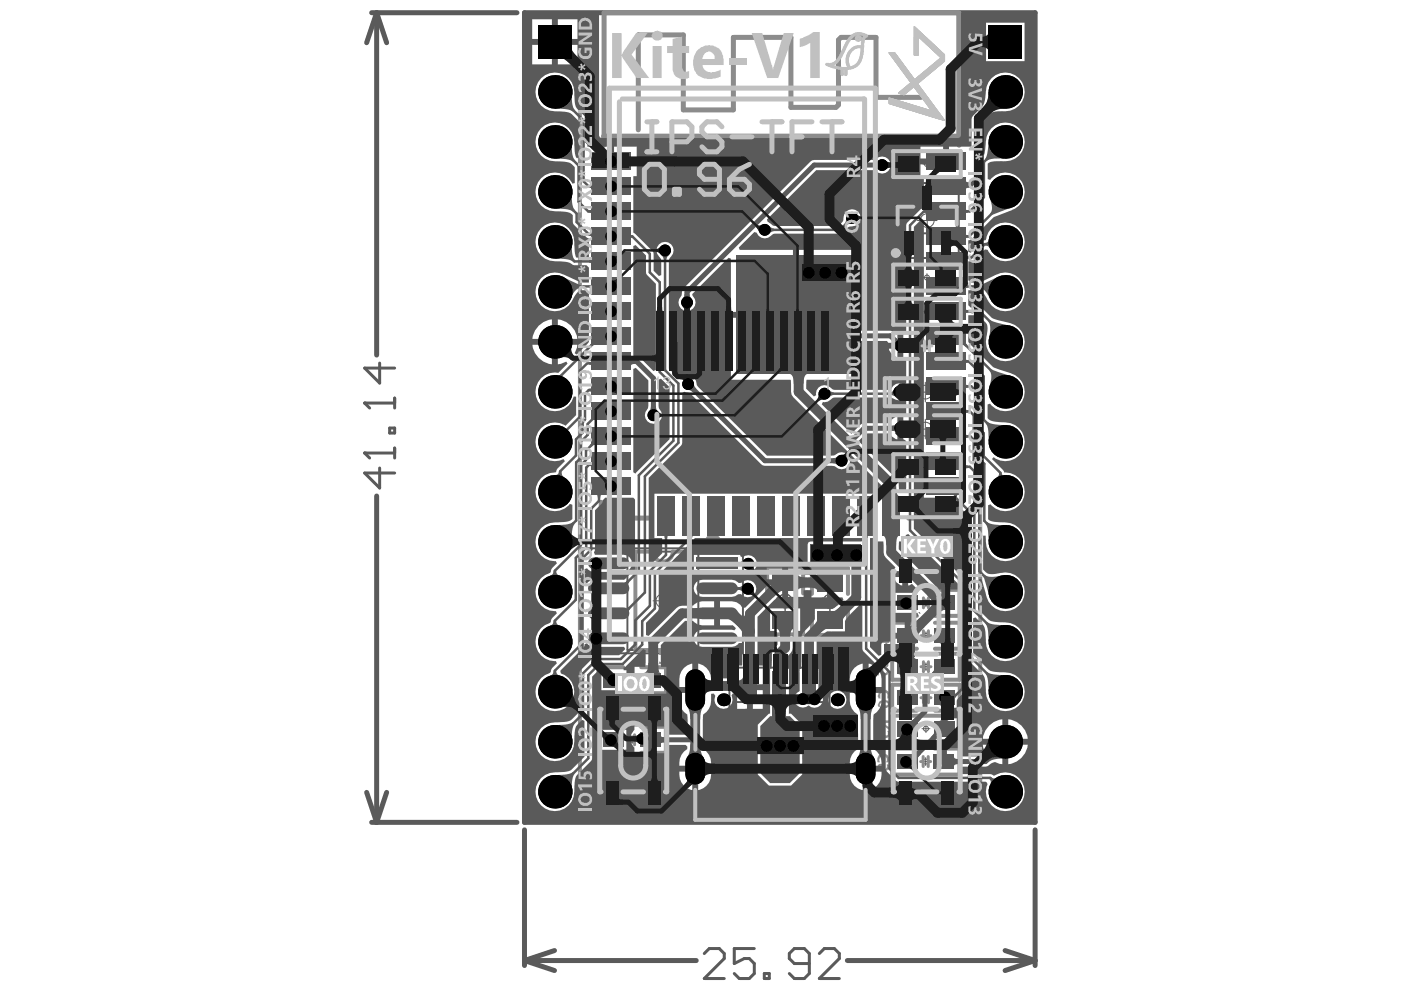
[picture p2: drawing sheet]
<svg xmlns="http://www.w3.org/2000/svg" width="297mm" height="210mm" viewBox="0 0 297 210" stroke-linecap="round" stroke-linejoin="round" font-family="sans-serif">
<g fill="none" stroke="#5a5a5a" stroke-width=".21">
<path d="M195.7 34.8h1.7M196.5 34v1.6M194.5 46.8h4.2M195.7 58.9h1.7M196.5 58v1.7M196.6 44.7v4.1M195.7 73.3h1.7M195.7 66.1h1.7M196.5 65.3v1.6M196.5 72.5v1.7M194.1 91h4.2M194.1 83.1h4.2"/>
<path d="M195.7 99.1h1.7M196.2 81v4.2M196.2 88.9v4.2M196.6 98.2v1.7M195.7 106.9h1.7M196.6 106.1v1.6M138.5 127.4h4.1M140.5 125.3v4.2M164.4 127.4h4.2M166.5 125.3v4.2M173.9 127.5h4.1M176 125.4v4.2"/>
<path d="M194.8 129.8l.3 .2M195.5 134.8h1.7M195.5 127.8h1.7M196.3 127v1.7M196.3 134v1.6M132.7 159l.2 .2M133.2 156.9h1.6M133.2 144.2h1.7M134 156v1.7M134 143.4v1.7M163.2 154.3h4.2M165.3 152.2v4.2"/>
<path d="M194.9 159l.2 .2M195.5 154.5h1.7M195.5 147.9h1.7M195.5 141.4h1.7M196.3 140.5v1.7M196.3 147.1v1.7M196.3 153.7v1.6M195.4 161.5h1.7M196.3 160.6v1.7"/>
<circle cx="196.5" cy="34.8" r=".53"/>
<circle cx="196.5" cy="58.9" r=".53"/>
<circle cx="196.6" cy="46.8" r="1.46"/>
<circle cx="196.5" cy="66.1" r=".53"/>
<circle cx="196.5" cy="73.3" r=".53"/>
<circle cx="196.2" cy="83.1" r="1.46"/>
<circle cx="196.2" cy="91" r="1.46"/>
<circle cx="196.6" cy="99.1" r=".53"/>
<circle cx="196.6" cy="106.9" r=".53"/>
<circle cx="140.5" cy="127.4" r="1.46"/>
<circle cx="166.5" cy="127.4" r="1.46"/>
<circle cx="176" cy="127.5" r="1.46"/>
<circle cx="196.3" cy="127.8" r=".53"/>
<circle cx="196.3" cy="134.8" r=".53"/>
<circle cx="134" cy="156.9" r=".53"/>
<circle cx="134" cy="144.2" r=".53"/>
<circle cx="165.3" cy="154.3" r="1.46"/>
<circle cx="196.3" cy="154.5" r=".53"/>
<circle cx="196.3" cy="141.4" r=".53"/>
<circle cx="196.3" cy="147.9" r=".53"/>
<circle cx="196.3" cy="161.5" r=".53"/>
</g>
<g fill="none" stroke="#5a5a5a" stroke-width=".42">
<path d="M189.9 38.8h13.4v15.9h-13.4zM190.3 44h12.6v5.5h-12.6zM123.6 116.3h33.9v22.2h-33.9zM133 117h15.1v20.8h-15.1zM154.7 141.6h21.2v25.4h-21.2zM155.7 148.9h19.2v10.8h-19.2z"/>
<circle cx="144.8" cy="120" r="2.09"/>
<circle cx="158.4" cy="151.6" r="1.04"/>
</g>
<g fill="none" stroke="#5a5a5a" stroke-width="1.1">
<path d="M78.8 2.7h30.8M79.9 2.7l2.1 6.4M79.9 2.7v72.6M79.9 2.7l-2.2 6.4M111.2 2.7h108.3v171.7h-108.3zM79.9 105.2v69.2M77.7 168l2.2 6.4M78.8 174.4h30.8M82 168l-2.1 6.4M111.2 175.9v28.8M219.5 175.9v28.8M111.2 203.7l6.4 2.1"/>
<path d="M111.2 203.7h36.4M117.6 201.5l-6.4 2.2M179.7 203.7h39.8M213.1 201.5l6.4 2.2M219.5 203.7l-6.4 2.1"/>
</g>
<path d="M77.3 96.1h6.4M80.5 99.2v4.3l-3.2-3.2h6.4M83.7 95v2.1" fill="none" stroke="#5a5a5a" stroke-width=".64"/>
<circle cx="77.3" cy="96.1" r=".32" fill="#5a5a5a"/>
<path d="M77.3 96.1l1.1 1M77.3 85.5h6.4M82.6 90.8h1.1v1h-1.1zM83.7 84.4v2.1" fill="none" stroke="#5a5a5a" stroke-width=".64"/>
<circle cx="77.3" cy="85.5" r=".32" fill="#5a5a5a"/>
<path d="M80.5 77v4.2l-3.2-3.2h6.4M77.3 85.5l1.1 1M149.3 202.2l1.1-1.1h2.1l1.1 1.1v1l-4.3 4.3h4.3M159.9 201.1h-4.2v3.2l2.1-1.1h1.1l1 1.1v2.1l-1 1.1h-2.2l-1-1.1M162 206.4h1.1v1.1h-1.1zM171.6 204.3h-3.2l-1.1-1.1v-1l1.1-1.1h2.1l1.1 1.1v4.2l-1.1 1.1h-2.1l-1.1-1.1M173.7 202.2l1.1-1.1h2.1l1.1 1.1v1l-4.3 4.3h4.3" fill="none" stroke="#5a5a5a" stroke-width=".64"/>
<g fill="none" stroke="#8c8c8c" stroke-width=".85">
<path d="M134.7 117h3.7M142.7 117h3.7M162.6 125.8v-5.5h7.7v5.5M162.6 129v5.5h7.7v-5.5M172.1 125.9v-5.5h7.7v5.5M172.1 129.1v5.5h7.7v-5.5M194.4 138.6h-5.2v5.5h5.2M194.4 132h-5.2v5.6h5.2M194.4 125.1h-5.2v5.5h5.2M198.2 138.6h5.3v5.5h-5.3M198.2 132h5.3v5.6h-5.3M198.2 125.1h5.3v5.5h-5.3"/>
<path d="M132.1 154.1h-5.2v5.5h5.2M132.1 141.5h-5.2v5.5h5.2M135.9 154.1h5.3v5.5h-5.3M135.9 141.5h5.3v5.5h-5.3M189.2 151.7h14.3v5.6h-14.3zM194.4 158.7h-5.3v5.5h5.3M194.4 145.2h-5.2v5.5h5.2M198.2 158.7h5.2v5.5h-5.2M198.2 145.2h5.3v5.5h-5.3"/>
</g>
<g fill="none" stroke="#8c8c8c" stroke-width=".64">
<path d="M164.9 127.9h3.2M164.9 126.9h3.2M166.5 126.4v.5M166.5 127.9v.6M174.4 128h3.2M174.4 127h3.2M176 126.5v.5M176 128v.6M195.3 134.8h.5M195.3 127.8h.5M195.8 126.8v2.1M195.8 133.7v2.2"/>
<path d="M196.8 134.8h.6M196.8 127.8h.6M196.8 126.8v2.1M196.8 133.7v2.2M133 156.9h.5M133 144.2h.5M133.5 155.8v2.1M133.5 143.2v2.1M134.5 156.9h.6M134.5 155.8v2.1M134.6 144.2h.5M134.6 143.2v2.1"/>
<path d="M195.3 147.9h.5M195.3 141.4h.5M195.8 140.3v2.1M195.8 146.9v2.1M196.8 147.9h.6M196.8 141.4h.6M196.8 140.3v2.1M196.8 146.9v2.1M195.2 161.5h.5M195.7 160.4v2.1M196.8 161.5h.5M196.8 160.4v2.1"/>
</g>
<path d="M128.1 2.7h75.2v26.3h-75.2zM128 30.8v-1.9h75.3v1.9M195.3 20.6h-9.6v-12.7h-7.4l-.5 .6v13.7l-.6 .6h-9.5v-14.9h-12.2v15.4h-10.6v-15.9h-9.6v20.1M127.5 106.5v3.3h10.5M202.8 106.5v3.3h-10.2" fill="none" stroke="#8c8c8c" stroke-width="1.1"/>
<path d="M112.3 3.6h10.6v169.6h-10.6zM112.4 14.1h10.5M207.8 3.6h10.6v169.6h-10.6zM207.9 14.1h10.5M134.7 117v20.8h11.7v-20.8M154.7 155.3v5.3h5.3M175.9 155.3v5.3h-5.3" fill="none" stroke="#8c8c8c" stroke-width=".84"/>
<g fill="#8c8c8c">
<path d="M167.1 116.8a1.25 1.25 0 0 1 1.8 .9v.1a1.17 1.17 0 0 1-.4 1.1 1.17 1.17 0 0 1-1.3 .1l-.1-.4a.82 .82 0 0 0 1.3-.7 .82 .82 0 0 0-1.3-.7z"/>
<path d="M165.2 117a1.15 1.15 0 0 1 1.5-.1v.4l-.3-.2a.41 .41 0 0 0-.6 .2 .41 .41 0 0 0 .3 .6l.6 .6 .1 .6h-1.6v-.4h1l-.1-.2a1.66 1.66 0 0 1-.9-1.5z"/>
<path d="M175.8 117a1.32 1.32 0 0 1 1.8 .9 1.16 1.16 0 0 1-1 1.6l-.7-.1-.1-.2 .1-.4a.77 .77 0 0 0 1.2-.3 .77 .77 0 0 0-.5-1.1l-.2-.1-.6 .3z"/>
<path d="M174.3 116.9l1.1 .3v.6l-.5-.4v2h-.6z"/>
<path d="M186.2 160.3a1.24 1.24 0 0 1 1.5-.5 1.24 1.24 0 0 1 .7 1.4l-.1 .4-.4-.1a.8 .8 0 0 0-.4-1.1 .8 .8 0 0 0-1.1 .7l.1 .5h-.4l-.1-.9z"/>
<path d="M186.3 126.5h.1a1.38 1.38 0 0 1 2 .2l.2 .3-.2 .9h-.5a.79 .79 0 0 0-.3-1.2 .79 .79 0 0 0-1.1 .7l.1 .5h-.5v-1z"/>
<path d="M186.1 128.5l.5-.1a.48 .48 0 0 0-.2 .4 .48 .48 0 0 0 .4 .4h.2l.1-.6h.4a.41 .41 0 0 0 0 .6 .41 .41 0 0 0 .6-.1l-.1-.7h.4a.91 .91 0 0 1-.4 1.3h-.5l-.2-.4a.64 .64 0 0 1-.9 .4 .64 .64 0 0 1-.3-.9z"/>
<path d="M139.7 138.4a1.28 1.28 0 0 1 1.7 .7 1.28 1.28 0 0 1-.6 1.7h-1.1v-.6a.8 .8 0 0 0 1.1-.1 .8 .8 0 0 0 0-1 .8 .8 0 0 0-1.1-.1z"/>
<path d="M186.2 139.8a1.28 1.28 0 0 1 1.4-.2 1.28 1.28 0 0 1 .7 1.3l-.1 .5h-.4a.84 .84 0 0 0-.4-1.4 .84 .84 0 0 0-1.1 1l.2 .4h-.5a1.59 1.59 0 0 1 .2-1.6z"/>
<path d="M185.9 141.9l1.4-.1v.4a.39 .39 0 0 0 .3 .6 .39 .39 0 0 0 .4-.4l-.2-.7h.4a.9 .9 0 0 1 0 1.2 .9 .9 0 0 1-1.2 .1l-.1-.8h-.6v1h-.4z"/>
<path d="M139.5 150.9a1.28 1.28 0 0 1 1.7 .5 1.28 1.28 0 0 1-.4 1.8l-1.2 .1-.1-.6a.8 .8 0 0 0 1.1-.1 .8 .8 0 0 0 0-1 .8 .8 0 0 0-1.1-.1z"/>
<path d="M137.5 150.9h1.7v.4h-1.2l.6 .8 .3 1.2h-.5l-.4-1.3z"/>
<path d="M186.2 155.1h.4a.5 .5 0 0 0-.1 .5 .5 .5 0 0 0 .5 .3l.2-.3v-.4h.4a.48 .48 0 0 0 .3 .7 .48 .48 0 0 0 .4-.3 .48 .48 0 0 0-.2-.5l-.1-.1h.6v.2a.85 .85 0 0 1-.8 1.2l-.4-.2v-.3a.66 .66 0 0 1-.8 .4 .66 .66 0 0 1-.5-.7z"/>
<path d="M186.4 133.1a1.32 1.32 0 0 1 2.2 .5l.1 .3-.1 .7h-.6l.1-.2a.77 .77 0 0 0-.2-.9 .77 .77 0 0 0-.9-.1l-.4 .3 .2 .9h-.6l-.1-.6z"/>
<path d="M186.4 146.6a1.32 1.32 0 0 1 2.2 .4l.1 .3-.1 .8h-.6l.1-.2a.77 .77 0 0 0-.2-1 .77 .77 0 0 0-.9 0l-.4 .2 .2 1h-.6l-.1-.7z"/>
<path d="M186.4 162.5a.38 .38 0 0 1 .6-.1 .38 .38 0 0 1 0 .6h-.2a.33 .33 0 0 1-.4-.1 .33 .33 0 0 1 0-.4zM186.2 162.1a.98 .98 0 0 0 0 1.2 .98 .98 0 0 0 1.2 .2 1.04 1.04 0 0 0 .9-1.4h-.4a.69 .69 0 0 1 0 .7 .69 .69 0 0 1-.6 .3 .71 .71 0 0 0 0-1 .71 .71 0 0 0-1 0z"/>
<path d="M138.3 138.9a.31 .31 0 0 1 .4-.1 .31 .31 0 0 1 0 .5h-.3zM138.2 140.1a.4 .4 0 0 1 .8 0 .4 .4 0 0 1-.8 0zM137.8 138.6v.7l.4 .2a.71 .71 0 0 0-.4 .9 .71 .71 0 0 0 1 .4 .64 .64 0 0 0 .6-.6 .64 .64 0 0 0-.5-.7 .6 .6 0 0 0 .4-.7 .6 .6 0 0 0-.6-.5h-.3z"/>
<path d="M186.5 153.3h.8v.3a.36 .36 0 0 1-.3 .3 .36 .36 0 0 1-.4-.1zM186.2 152.7v1.1a.64 .64 0 0 0 .6 .6 .64 .64 0 0 0 .7-.5l.2 .3 .9 .6v-.6l-.9-.5v-.4h.9v-.6z"/>
<path d="M186.9 135.9l.8-.6v.6zM186.2 135.9v.4h1.5v.4h.4v-.4h.5v-.4h-.5v-1.1h-.4l-.8 .8z"/>
<path d="M186.4 148.7l-.3 1 .1 .2h.4a.54 .54 0 0 1 0-.7 .54 .54 0 0 1 .7-.2 .6 .6 0 0 0-.2 .8 .6 .6 0 0 0 .7 .3 .8 .8 0 0 0 .9-.8 .8 .8 0 0 0-.9-.8l-.5-.1zM187.4 149.1h.1a.38 .38 0 0 1 .5-.1 .38 .38 0 0 1 .1 .6 .53 .53 0 0 1-.7-.5z"/>
</g>
<path d="M138.4 117a2.12 2.12 0 0 0 2.1 2.1 2.12 2.12 0 0 0 2.2-2.1" fill="none" stroke="#8c8c8c" stroke-width=".85"/>
<circle cx="158.4" cy="151.6" r="1.06" fill="none" stroke="#8c8c8c" stroke-width=".63"/>
<circle cx="151.2" cy="114.9" r=".64" fill="none" stroke="#8c8c8c" stroke-width="2.1"/>
<circle cx="155.7" cy="144.3" r=".52" fill="none" stroke="#8c8c8c" stroke-width="1"/>
<g fill="#5a5a5a">
<path d="M117.4 142.2h.5l.2 .7 .6 .4h-2.1l.6-.4z"/>
<path d="M117.4 121h.5l.2 .7 .6 .4h-2.1l.6-.4z"/>
<path d="M117.6 100.7a.74 .74 0 0 0 .9-.8h.5l.2 .9 .6 .6z"/>
<path d="M127.3 118.6l1 .3v1.1l-.5 .1-.5 .2z"/>
<path d="M128.5 102.5l.4 1.7-.5-.2-.5 .2-.1-.6z"/>
<path d="M126.5 105h1l-.2 .1v.4h-.6v-.4z"/>
<path d="M127.6 92.3l.5-.2 .6-.5v1.8l-.6-.5-.5-.1z"/>
<path d="M125.4 93.6l.8 .8h-.3l-.5 .4-.4-.4 .4-.5z"/>
<path d="M127.6 87l.5-.2 .6-.5v1.8l-.6-.5-.5-.1z"/>
<path d="M124.9 82.4h.4l.1-.2v1l-.1-.2h-.4z"/>
<path d="M124.9 76.8l.4-.1 .1-.2v1.1l-.1-.2-.4-.1z"/>
<path d="M127.6 71.1l.5-.2 .6-.5v1.8l-.6-.5-.5-.1z"/>
<path d="M127.6 60.5l.5-.2 .6-.5v1.8l-.6-.5-.5-.1z"/>
<path d="M124.9 60.5l.4-.1 .1-.2v1.1l-.1-.2-.4-.1z"/>
<path d="M127.7 49.5l1.3-.5-.6 1.7-.3-.5-.5-.2z"/>
<path d="M124.9 49.5l.5-.3v1l-.5-.2z"/>
<path d="M128 39.3l1.2-.2v.8l-1.2-.1z"/>
<path d="M127.6 44.6l.5-.2 .6-.5v1.8l-.6-.5-.5-.1z"/>
<path d="M124.9 39.3l.4-.1 .1-.2v1.1l-.1-.2-.4-.1z"/>
<path d="M124.9 44.6l.4-.1 .1-.2v1.1l-.1-.2-.4-.1z"/>
<path d="M132.7 128.9l.2 .1 .4-.3 .4 .4-.3 .4v.2z"/>
<path d="M133.7 75.6a.82 .82 0 0 0 1.1 .5v1.1h-.2a.73 .73 0 0 0-.9 .5z"/>
<path d="M130.5 49.2l.5 .5 .5 .2v.5l-.5 .1-.5 .5z"/>
<path d="M133.7 49.8l.4 .1v.5l-.4 .1z"/>
<path d="M140.7 113.5h1l-.2 .2v.4h-.6v-.4z"/>
<path d="M140.1 54h1.8l-.5 .6-.1 .5h-.6l-.1-.5z"/>
<path d="M149.4 143.4a1.26 1.26 0 0 0 1.4 1h.8v2.1a1.91 1.91 0 0 0-2.1 .8v.2z"/>
<path d="M155.5 144.4a1.93 1.93 0 0 0 2-.8l.1-.2v4.1a1.19 1.19 0 0 0-1.4-1h-.7z"/>
<path d="M156.6 124.5l.5-.1 .6-.5-.1 1.8-.5-.5-.5-.2z"/>
<path d="M156.3 124.3l.1 .1 .5 .1v.5l-.5 .1-.1 .2z"/>
<path d="M156.7 119.2l.5-.1 .6-.5-.1 1.8-.5-.5-.5-.1z"/>
<path d="M156.4 119l.1 .2h.4v.6h-.4l-.1 .2z"/>
<path d="M164.4 133.2h4.2a1.18 1.18 0 0 0-1.1 1.4v.7h-2.1a1.91 1.91 0 0 0-.8-2.1z"/>
<path d="M175.7 82.6l.6 .5 .5 .1v.5l-.5 .2-.6 .4z"/>
<path d="M182.5 157.8h2.1a4.6 4.6 0 0 0 .7 2.9h-3.6a4.4 4.4 0 0 0 .8-2.9z"/>
<path d="M181.7 149.6h3.6a4.4 4.4 0 0 0-.7 2.9h-2.1a4.6 4.6 0 0 0-.8-2.9z"/>
<path d="M183.1 113.5h1.1l-.2 .2-.1 .4h-.5l-.1-.4z"/>
<path d="M181.3 70.1a.82 .82 0 0 0 1 .6v1h-.2a.73 .73 0 0 0-.8 .6z"/>
<path d="M185.1 34.5l.6-.1 .4-.3v1.8l-.4-.3-.6-.1z"/>
<path d="M192.6 160.4h.4l.5-.3 .3 1.2-.6 .8z"/>
<path d="M193 159.9a.87 .87 0 0 0 1.1-.4l.4-.4 .8 .8a1.55 1.55 0 0 0-.9 1.4z"/>
<path d="M192.3 153.4l.5-.1 .5-.3 .7 .7-.3 .5-.1 .5z"/>
<path d="M192.6 152.8a1.53 1.53 0 0 0 1.5-.7l1.2 .3-.8 1-.1 .3 .2 .2z"/>
<path d="M190.4 142.9h4.1a1.19 1.19 0 0 0-1 1.4v.7h-2.1a1.92 1.92 0 0 0-.8-2.1z"/>
<path d="M191.4 144.3h2.1a1.91 1.91 0 0 0 .8 2l.2 .1h-4.1a1.18 1.18 0 0 0 1-1.4z"/>
<path d="M190.4 136.4h4.1a1.19 1.19 0 0 0-1 1.3v.8h-2.1a1.92 1.92 0 0 0-.8-2.1z"/>
<path d="M191.4 137.7h2.1a1.91 1.91 0 0 0 .8 2.1h.2h-4.1a1.18 1.18 0 0 0 1-1.3z"/>
<path d="M189 90.3l.5-.1 .4-.3 .2 1.8-1.1-.4z"/>
<path d="M188.7 83.2l.5-.2 .4-.5 .5 1.7-1.2-.5z"/>
<path d="M195.9 44.6l.4-.1 .1-.2v1.1l-.1-.2-.4-.1z"/>
<path d="M202.2 160.4a.83 .83 0 0 0 1.1 .5v1.1h-.2a.73 .73 0 0 0-.9 .5z"/>
<path d="M199.1 149.5h2.2a.82 .82 0 0 0-.6 1.1h-1v-.2a.73 .73 0 0 0-.6-.9z"/>
<path d="M198.1 154.8l1.5 1.3a2.62 2.62 0 0 0-1.7 1.2l-.6-1 .8-.9z"/>
<path d="M199.7 151.8h1v.2a.72 .72 0 0 0 .6 .8h-2.2a.81 .81 0 0 0 .6-1z"/>
<path d="M201.5 147.5l.6 .2v.6l-.7 .2z"/>
<path d="M198.1 141.4l1.5 1.5a.88 .88 0 0 0-1.1 .4l-.4 .4-.8-.8a1.59 1.59 0 0 0 .9-1.4z"/>
<path d="M202.3 147l.1 .2 .3-.2v.7l-.4 .8z"/>
<path d="M199.1 136.4h2.2a.82 .82 0 0 0-.6 1h-1v-.2a.73 .73 0 0 0-.6-.8z"/>
<path d="M199.7 138.7h1v.2a.72 .72 0 0 0 .6 .9h-2.2a.81 .81 0 0 0 .6-1.1z"/>
<path d="M202.1 105h1l-.2 .5h-.6v-.4z"/>
<path d="M204.7 98.4l.2 .2 .4 .1v.5l-.4 .1-.2 .2z"/>
<path d="M204.7 92l.2 .2 .4 .1v.5l-.4 .1-.2 .1z"/>
<path d="M204.7 86.7l.2 .2 .4 .1v.5l-.4 .1-.2 .1z"/>
<path d="M204.7 81.4l.2 .2 .4 .1v.5l-.4 .1-.2 .1z"/>
<path d="M204.7 76.1l.2 .2 .4 .1v.5l-.4 .1-.2 .2z"/>
<path d="M204.7 65.5l.2 .2 .4 .1v.5l-.4 .1-.2 .2z"/>
<path d="M204.7 60.2l.2 .2 .4 .1v.5l-.4 .1-.2 .2z"/>
<path d="M204.7 54.1l.2 .2h.4v.6h-.4l-.2 .2z"/>
<path d="M204.7 49.6l.2 .2 .4 .1v.5l-.4 .1-.2 .2z"/>
<path d="M204.7 44.3l.2 .2 .4 .1v.5l-.4 .1-.2 .2z"/>
<path d="M208.9 142.9l.4-.4 1.3 .5 2.5 .1-3.5 3.5-.2-2.5z"/>
<path d="M208.9 111.1l.4-.4 1.3 .5 2.5 .1-3.5 3.5-.2-2.5z"/>
<path d="M211.8 100.2h.6l.1 .4 .3 .1-1.4 .5 .3-.4z"/>
<path d="M209.5 68.1l.5-.3 1.6 .7 2.3 .5-4.2 2.7a4 4 0 0 0-.2-3.6z"/>
<path d="M207.8 60.5l3.8-1.8-1.7 4.7a3.3 3.3 0 0 0-2.3-2.4z"/>
<path d="M208.8 51.5l.6-.2 .2-.5 .3 1.9-.4-.5-.7-.2z"/>
<path d="M117.4 131.6h.5l.2 .7 .6 .4h-2.1l.6-.4z"/>
<path d="M127.6 98.3l.5-.2 .2-.5 .9 1.4-1.2-.2z"/>
<path d="M124.9 98.3l.4-.1 .1-.2v1l-.5-.2z"/>
<path d="M124.9 55.2l.4-.1 .1-.2v1.1l-.1-.2-.4-.1z"/>
<path d="M125.4 72.4l.8 .8h-.3l-.5 .4-.4-.4 .4-.5z"/>
<path d="M127.6 39.3l.5-.2 .6-.5v1.8l-.6-.5-.5-.1z"/>
<path d="M132.2 123.5h.3l.4-.3 .5 .2-.3 .4 .1 .2z"/>
<path d="M140 155.8a.82 .82 0 0 0 1.1 .5v1.1h-.2a.73 .73 0 0 0-.9 .5z"/>
<path d="M156.5 129.9l1.1 .8 .2-.1 .2-.5 2 3.8-2 2.5a4.8 4.8 0 0 0-1.5-3.6z"/>
<path d="M158 140.3h2l.1 1.6 .3 .5h-2.8l.3-.5z"/>
<path d="M164.2 140.2h2.1l.1 1.6 .3 .5h-2.9l.3-.5z"/>
<path d="M169.1 121.6a1.14 1.14 0 0 0 1.3 .8l.8 .1v2a1.97 1.97 0 0 0-2.1 .7v.1z"/>
<path d="M167.2 79.2h4.2a1.19 1.19 0 0 0-1 1.4v.7h-2.1a1.93 1.93 0 0 0-.9-2z"/>
<path d="M173.3 130.4l3 2.9-.4-.2-.7 .2-1.9 1.5-1.5-1.5 1.5-1.8 .2-.6z"/>
<path d="M175.6 129.7l.4 .1 .7-.2 1.9-1.4 1.5 1.4-1.5 1.9-.2 .7 .2 .4z"/>
<path d="M176.5 97.2l.6-.1 .4-.3v1.8l-.4-.3-.6-.1z"/>
<path d="M191.3 133.2l.4 .1 .9-.3 2.4-2 1 1.9-1.5 1.9-.2 .5 .3 .6z"/>
<path d="M189.9 71.6l.5 .3 .5 .2-1.3 1.2-.1-.5-.3-.5z"/>
<path d="M199.4 148.6l1.7 .2-.3 .4-.1 .6-1-.2z"/>
<path d="M204 73.2l.7-.8v.3l.4 .5-.3 .4-.5-.4z"/>
<path d="M209.6 157.3l3.5 3.5a5.2 5.2 0 0 0-3.6 .8l-.7-.7a4.8 4.8 0 0 0 .8-3.6z"/>
<path d="M209.7 165.1l.4-.4 .6 .3 .5-.1-1.2 1.4 .1-.6z"/>
<path d="M208.8 121.9a2.96 2.96 0 0 0 2.5 .3l1-.2-2.6 4.2-1.2-3.9z"/>
<path d="M208.9 132.3l.4-.4 1.3 .5 2.5 .1-3.5 3.5-.2-2.5z"/>
<path d="M209 89.8l.4-.4 1.3 .5 2.5 .2-3.6 3.5-.1-2.5z"/>
<path d="M209.6 19.4l3.3 3.6a4.8 4.8 0 0 0-3.5 .7l-.7-.7a5.2 5.2 0 0 0 .9-3.6z"/>
<path d="M209.6 29.9l3.3 3.7-2.4 .1-1.3 .5-.4-.4a6.2 6.2 0 0 0 .8-3.9z"/>
<path d="M117.7 153.7l2.5-.1 1.3-.5 .3 .4-.5 1.2-.1 2.5z"/>
<path d="M137.5 140.6h2l.2 1.5 .3 .5h-3.6a1.18 1.18 0 0 0 1-1.3z"/>
<path d="M117.7 111.3l2.5-.1 1.3-.5 .3 .4-.5 1.2-.1 2.5z"/>
<path d="M127.7 82.4l.4-.1 .2-.5 1 1.3-1.5-.1z"/>
<path d="M138 86.2h1.1l.1 .5 .2 .4h-1.7l.2-.4z"/>
<path d="M129 76.6l.6 .5-.3 .1-.3-.4z"/>
<path d="M119.2 58.7l3.8 1.8 .2 .5a3.3 3.3 0 0 0-2.3 2.4z"/>
<path d="M117.7 54.8l3.5-3.5 .1 2.5 .5 1.3-.3 .4-1.3-.5z"/>
<path d="M117.7 44.2l3.5-3.5 .1 2.5 .5 1.3-.3 .4-1.3-.5z"/>
<path d="M146.4 157.8h2a4.6 4.6 0 0 0 .8 2.9h-3.6a4.4 4.4 0 0 0 .8-2.9z"/>
<path d="M145.6 149.6h3.6a4.4 4.4 0 0 0-.8 2.9h-2a4.6 4.6 0 0 0-.8-2.9z"/>
<path d="M146.1 129l2.5-.2v2.4l-2.5-.1z"/>
<path d="M146.2 113.5h.6v.4h-.6z"/>
<path d="M145.9 82.7l1.2-1.3 .1 .5 .4 .5-.8 .7-.4-.3z"/>
<path d="M145.1 62.2h1.1l.1 .6 .2 .4h-1.7l.2-.4z"/>
<path d="M163 47.9l.6 .4 .5 .2v.5l-.5 .2-.6 .4z"/>
<path d="M198.1 126.4l2.9 3-.5-.2-.6 .2-1.8 1.5-1.5-1.5 1.5-1.9 .2-.5z"/>
<path d="M196.6 126.2l1.5-1.4 1.8 1.4 .6 .2 .5-.2-2.9 3 .2-.4-.2-.7z"/>
<path d="M187.9 103.1h2.1a1.93 1.93 0 0 0 .6 2.1h.2h-3.8a1.14 1.14 0 0 0 .9-1.3z"/>
<path d="M179 70.5l2.3 .2v1l-2.3 .2z"/>
<path d="M117.7 164.3l2.5-.1 1.3-.5 .3 .3-.5 1.3-.1 2.5z"/>
<path d="M134.3 78.2l.5-.2 2.7 2.6-.1 5.9a1.86 1.86 0 0 0-.2 2.8 1.86 1.86 0 0 0 2.7 0 1.86 1.86 0 0 0-.2-2.8l-.1-6 .6-.2 1.8 1.8v11l-7.3 7.3-.4-.3z"/>
<path d="M117.7 23l3.5-3.5 .1 2.5 .5 1.3-.3 .4-1.3-.5z"/>
<path d="M117.7 33.6l3.5-3.5 .1 2.5 .5 1.3-.3 .4-1.3-.5z"/>
<path d="M153.5 131.3l2.7-1.9 1.7 1.9-1.5 1.5a3.3 3.3 0 0 0-2.8-1.6z"/>
<path d="M170.5 140.3h2.1l.1 1.6 .3 .5h-2.9l.3-.5z"/>
<path d="M171.2 122.5a1.97 1.97 0 0 0 2.1-.6v-.2v3.7a1.14 1.14 0 0 0-1.3-.8l-.8-.1z"/>
<path d="M163.8 122.3l3 3-.4-.2-.7 .2-1.9 1.5-1.5-1.5 1.5-1.9 .2-.5z"/>
<path d="M190.6 114.8h1.4v-1.4l.6-.2 10.6 10.7v1.1h-2.4v2.8h-1.2v-2.8h-.4l-.7-.7-7.9-7.8z"/>
<path d="M187 113.5h3.8a1.14 1.14 0 0 0-.8 1.4v.7h-2.1a1.85 1.85 0 0 0-.7-2z"/>
<path d="M179.4 46.2l1.2 1.2-.7 .1-.5 .3-.3-.4 .2-.5z"/>
<path d="M204.7 38.3l.3 .3 .7 .1v1.1l-.7 .1-.3 .3z"/>
<path d="M134.3 52.2l.5-.2 2.2 2.2v3.9l2.1 2.1v18.2l-.6 .3-2.8-2.8-.3-.3-1.1-.1z"/>
<path d="M128.3 105.5h6l.3 .4v14.8l-2.3 2.2h-6.4l-.7 .2-.7 .6-.5-.2v-2.8l.5-.2a2.39 2.39 0 0 0 2.1 .8h5.6a1.82 1.82 0 0 0 1.8-1.9 1.82 1.82 0 0 0-1.8-1.8h-6.1l-.2-.5 .3-.6v-8.3l1.4-1.4 .2-.8z"/>
<path d="M193.8 48.1l1.6-1.6 .5 .2v58.8h5.9l.2 .6 2.7 2.6v13.6l-.5 .2-10.4-10.4z"/>
<path d="M209.8 42l4.6 2-4 1.5-.5-.2a3.2 3.2 0 0 0-.1-3.3z"/>
<path d="M174.5 85.2a2.8 2.8 0 0 0 2.1-.8l.3-.1 12.2 .1a2.66 2.66 0 0 0 2.5 .2l.5 .3v3.1l-.6 .3v4.9l.6 .3-.1 10.5h-1.4l-.2-1.9-.3-.5-8.1-8.1 1.7-1.6h5l.4 .6 1.2 .7v-4.9l-1.2 .6-.6 .8-5.7 .1-2.3 2.2-6.3-6.3z"/>
<path d="M209.8 78.6l.5-.3 3.9 1.4-4.4 2.3a3.5 3.5 0 0 0 0-3.4z"/>
<path d="M144.6 83.3a1.24 1.24 0 0 1 1.3 0l.6 .3 15.2 15.1 15.3 .2a2.65 2.65 0 0 0 2.1 .5 1.77 1.77 0 0 0 .8-2.7l.4-.4 7 7v.7h-1.5v.7h-47v9.4h1.6v3.2l-2.4 2.4-.5-.2v-18.2l7.1-7.1z"/>
<path d="M184.5 114.1h1.3v.7h1.5v.8a3.6 3.6 0 0 0 .5 2.7l2.1 2-.4 .8h2.4v.6h.6v2.4l.8-.3 1.4 1.4-.2 .5h-4.7v4.2h4.7l.1 .7-1.5 1.4v2.8h-.7v.6h-3.3v.6h-1.7l-.4 .2-.2 .4v2.2l-.5 .3-1.8-1.9zM189.5 122.3a2.26 2.26 0 0 0 1.8 1.8v-1.8zM189.1 132v2.2h2.7v-2.2z"/>
<path d="M111.2 2.7h15.8v26l.2 .4 .4 .2h75.6l.4-.2 .2-.4v-26h15.7v171.7h-108.3zM118.3 4.1v4.2h4.1v-4.2zM112.8 4.1v4.2h4.2v-4.2zM209.1 4.8v8.2h8.1v-8.2zM118.3 9.5v4.2h4.1v-4.2zM112.8 9.5v4.2h4.2v-4.2zM130.2 31.1v2.5h4.8v-2.5zM195.2 31.1v2.5h4.8v-2.5zM144.9 61.2l-.2 .3-.2 1.1a1.86 1.86 0 0 0-.2 2.7 1.86 1.86 0 0 0 2.7 0 1.86 1.86 0 0 0-.2-2.7v-.3l7.7-7.7 .5 .2v11.3h13.1v-13.1h-11.3l-.2-.5 3.3-3.3 .5 .1a2 2 0 0 0 3.5 .4l14.2-.2 .6-.2 1.4-1.2a2.71 2.71 0 0 0 2.2-1.2 1.85 1.85 0 0 0-1.6-2.5 1.85 1.85 0 0 0-1.9 2.3l-.2 .4-.8 .8h-13.6l-1.4-.9-.2-.5 10.5-10.4 12.4 .1a1.86 1.86 0 0 0 2.7 .2 1.86 1.86 0 0 0 0-2.8 1.86 1.86 0 0 0-2.7 .2l-12.9 .1-.7 .3zM169.4 53v13.1h13.1v-13.1zM114.7 16.6a4.1 4.1 0 0 0-.9 4.5 4.1 4.1 0 0 0 3.9 2.5l2 .1 1.2 .3 2 1.9v7.2l-.5 .5-.2-.2-.2-.6-.2-2.1a4.1 4.1 0 0 0-3.7-4.7 4.1 4.1 0 0 0-4.5 3.9 4.1 4.1 0 0 0 4.1 4.3l3 .3 .5 .2 .7 .7v3.4l-.6 .1a4.1 4.1 0 0 0-7.2-.4 4.1 4.1 0 0 0 3.6 6.3l2 .1a2.19 2.19 0 0 1 1.7 .7v1.5l.3 .6 2.6 2.6 .6 .3v4h-2.7l-.3-1.2-.1-2.1a4.1 4.1 0 0 0-4.1-4.1 4.1 4.1 0 0 0-4.2 4.1 4.1 4.1 0 0 0 4.2 4.1l2.7 .2 1.4 .6h2.5l.6 .5v3.2h-1.7l-3.8-1.7a4.1 4.1 0 0 0-5.5 2.2 4.1 4.1 0 0 0 2.4 5.4 4.1 4.1 0 0 0 5.3-2.6 2.31 2.31 0 0 1 1.7-1.7h1l.6 .5v10.5l-2.6 2.7-.5-.3 .5-1.2 .1-.6h-4.1v4.1h.6l1.2-.5 .2 .4-1.9 2-.8-.1a4.1 4.1 0 0 0-4.1 3.7 4.1 4.1 0 0 0 3.5 4.4 4.1 4.1 0 0 0 4.6-3h.6v3.9l-2.3 2.3-.2-.2a4.1 4.1 0 0 0-6.2 3.4 4.1 4.1 0 0 0 6 3.8l.3 .5-1.6 1.6-.3 .7a4.1 4.1 0 0 0-4 5.7 4.1 4.1 0 0 0 6.9 1l.5 .2v3a2.14 2.14 0 0 1-1.6 .7l-2 .1a4.1 4.1 0 0 0-4.2 4.1 4.1 4.1 0 0 0 4.3 4.1l.3 .4-1 1-.5 1a4.1 4.1 0 0 0-3 4.6 4.1 4.1 0 0 0 4.2 3.6l.3 .4-1 1-.5 1a4.1 4.1 0 0 0-3 4.6 4.1 4.1 0 0 0 4.2 3.6l.3 .4-1 1-.5 1a4.1 4.1 0 0 0-2.6 6 4.1 4.1 0 0 0 6.4 1 4.1 4.1 0 0 0-.7-6.5l-.7-.3-.2-.6 4.9-4.9 .3-.7 .5-.2a2.67 2.67 0 0 0 2.4 .8l5.4-.1 .3 .5-1.3 1.3-5 .1-3.3 3.2-.2 .6v8.2l-1.9 1.8-1.2 .3h-1.4a4.1 4.1 0 0 0-4.8 3.7 4.1 4.1 0 0 0 3.9 4.6 4.1 4.1 0 0 0 4.4-4.2l.1-2 .2-1.1 1.3-1.5 .5 .2v7.7l-3 2.9-1.2 .3h-2a4.1 4.1 0 0 0-4.2 4.2 4.1 4.1 0 0 0 4.2 4.1 4.1 4.1 0 0 0 4.1-4.2l.1-2 .2-1.1 3.2-3.3 .2-.6v-17.3l1.5-1.5 .5 .3v4h5.3v-4.2h-.6v-.5l.4-.2 3.8-3.8 .5 .2-.1 3.6h-2.3v2.2h6.8v-2.2h-1.1l-.1-4.6 5.1-5.2 1.8 .1 .9 .7 1 .2h2.5v-5.1h-2.5l-1 .2-.9 .7h-.9a3.6 3.6 0 0 0-2.7 .5l-5.9 5.9-.5-.2v-2.6l2.6-2.7 .1-7.4 7.4-7.5 .2-.3h35.5v.6l-.2 .1h-10.8l-.4 .2-.2 .4v4.1l.2 .4 .7 .5v1.4h-1.7v-1.5h-3.3v6.3h3.3v-1.4l.8-.1 .9 .1v1.5h3.2v-3.1h1.3v3.1h2l.2 .5-2.2 1.9h-3.8v1.3a2.13 2.13 0 0 1-1 2.1l-1.4 1.5-.4 .5-.1 .6v5.2l-.1 1.5h-.3v4.7a1.82 1.82 0 0 0-.8 2.7 1.82 1.82 0 0 0 2.7 .4 1.8 1.8 0 0 0 2.8-.3 1.8 1.8 0 0 0-.7-2.6l.1-4.3-.1-.6-.3-.1v-1l-.1-4.9 1.4-1.3a1.61 1.61 0 0 1 1.8-.6h2.8v-1.4a2.12 2.12 0 0 1 1-2l2.2-2.3 .5 .2 .1 9.5 2.9 3-.3 .4-1.3-.6v5h2.7a4.5 4.5 0 0 0-.6-3.7l.4-.3 1.1 1.1v20.2l.2 .6 2 1.9 .5 .2h18.5l.4 .6-.2 .5a4.1 4.1 0 0 0 4.1 5.1 4.1 4.1 0 0 0 3.7-5.5 4.1 4.1 0 0 0-6.3-1.9l-.8-.4h-6.4v-1.6h5.4h.4l.9-.7 .8-.2 1.5 .4v-4.1h-4.1l.4 1.5-.4 1h-4.9v-1.8h-2.7v2.9h-1.3v-2.9h-1.5l-.2-.5a3.2 3.2 0 0 1 2-1.4h3v-4.4h-1.4l-.1-2 .1-.2h1.4l.1-1.7 1.9-2.1 .1-6 .5-.2 3.2 3.2 .3 1.3 .1 2a4.1 4.1 0 0 0 4.1 4.2 4.1 4.1 0 0 0 4.2-4.1 4.1 4.1 0 0 0-4.2-4.1l-2-.1-1.3-.4-3.5-3.4v-7.6l.5-.2 1.9 2 .2 1.1 .1 2a4.1 4.1 0 0 0 4.1 4.2 4.1 4.1 0 0 0 4.2-4.1 4.1 4.1 0 0 0-4.2-4.1l-2-.1-1.2-.3-2.5-2.4v-6.1l.3-.4 .5 .2 .9 3.5a4.1 4.1 0 0 0 4.9 3.1 4.1 4.1 0 0 0 3.1-4.9 4.1 4.1 0 0 0-4.9-3.1l-1.4 .2a1.85 1.85 0 0 1-1.7-.3l-.7-.6v-7.2h.6v.7a4.1 4.1 0 0 0 3.7 4.7 4.1 4.1 0 0 0 4.5-3.9 4.1 4.1 0 0 0-4.1-4.3l-2-.1a2.17 2.17 0 0 1-1.6-.6v-3l.5-.2a4.1 4.1 0 0 0 7-1.1 4.1 4.1 0 0 0-4.1-5.7l-.2-.4-2.4-2.4 .4-.4a4.1 4.1 0 0 0 6.3-1.9 4.1 4.1 0 0 0-3.8-5.4l-2.1-.2a2.26 2.26 0 0 1-1.7-.7v-2.9l.5-.2a4.1 4.1 0 0 0 6.6-.2 4.1 4.1 0 0 0-2.2-6.3l-3.8-1.3-5.2-5.3v-5.6l2.1-.1 1.6 1.7a2 2 0 0 1 .4 1.7l-.3 1.4a4.1 4.1 0 0 0 3.1 4.9 4.1 4.1 0 0 0 5-3.1 4.1 4.1 0 0 0-3.2-5l-3.6-.9-2.3-2.2-2.3-.1-.5-.5v-3.1l2.2-.1a1.67 1.67 0 0 1 1.3 1l.6 1.2a4.1 4.1 0 0 0 5.5 1.9 4.1 4.1 0 0 0 1.9-5.5 4.1 4.1 0 0 0-5.5-1.9l-3.7 1.7h-1.8l-.5-.5v-4l1-.1 .2-.1 2.3-2.3 .6 .1a4.1 4.1 0 0 0 6.7 1.1 4.1 4.1 0 0 0-1.2-6.6 4.1 4.1 0 0 0-5.9 3.3l-.8 .4-2.4 2.4-.5-.2v-2.4l.7-.3 4.7-4.7 3.9-1.4a4.1 4.1 0 0 0 1.9-6.3 4.1 4.1 0 0 0-6.6-.2l-.5-.1v-3.3a2.04 2.04 0 0 1 1.5-.5h2a4.1 4.1 0 0 0 4.3-4.1 4.1 4.1 0 0 0-4.3-4.2 4.1 4.1 0 0 0-3.9 4.6l-.3 2.3-.6-.1v-6.9l2-1.9a6.1 6.1 0 0 1 2.9-.3 4.1 4.1 0 0 0 4.2-4.2 4.1 4.1 0 0 0-4.3-4.1 4.1 4.1 0 0 0-3.9 4.6l-.2 1.3-.3 1.1-2.4 2.6-.1 6.2h-4.8v3.1h-.6v.7h-5.4v2.5h.7v6.6l-.6 .3-2.9 2.9-.3 .6v22.7l-.6 .4v4.8l.6 .4v5.2l-.5 .3-.2-.2a1.91 1.91 0 0 0-2.5 1l-.3 .3-12-.1a2.72 2.72 0 0 0-2.5-.8 1.73 1.73 0 0 0-1 2l-.5 .3-1.7-1.7 .1-1.9h11.5v-8.2h5.5l.4 .4h1.9v-1.8h-.3l-.8-.7-.4-.1h-6.3v-2.7h-27.5v13.1h12.6l.1 .9a3.9 3.9 0 0 0 .5 2.8l11.6 11.6-.3 .4-.4-.2a2.68 2.68 0 0 0-2.1 .5l-14.4 .1-14.9-15a2.65 2.65 0 0 0-1.1-1.9 1.75 1.75 0 0 0-2.1 .6h-.5l-2.2-2.1v-23l.4-.7a1.84 1.84 0 0 0 0-2.7 1.84 1.84 0 0 0-2.7 .2 1.84 1.84 0 0 0 .5 2.7l.2 .5v3.1l-.5 .2-1.1-1.1-.1-3.9-3.9-4-.3-.1v-12h.7v-2.5h-5.4v-.7h-.7v-3.1h-4.4v-5.8l-2.4-2.6-.2-1.1-.1-2.1a4.1 4.1 0 0 0-2.6-3.8 4.1 4.1 0 0 0-4.5 .9zM118.3 67.7v4.2h4.1a4.7 4.7 0 0 0-4.1-4.2zM114.2 69.1l-.8 1-.4 1.1-.1 .7h4.1v-4.2l-.6 .1-1.2 .5zM188.5 73.9a2.26 2.26 0 0 0 1.8 1.8v-1.8zM112.9 73.1a4.7 4.7 0 0 0 4.1 4.1v-4.1zM147.1 117.7v3.5h9.8l.6-.3a1.81 1.81 0 0 0 2.5-.1 1.81 1.81 0 0 0 0-2.5 1.81 1.81 0 0 0-2.5-.1l-.6-.3v-.2zM162.6 120.3v2.5h3.2v-2.5zM147.6 123.5a1.82 1.82 0 0 0-.4 1.9 1.82 1.82 0 0 0 1.7 1.2h6.3l.7-.2a1.32 1.32 0 0 1 1.2-.4 1.83 1.83 0 0 0 2.6 .2 1.83 1.83 0 0 0 .1-2.7 1.83 1.83 0 0 0-2.6 .1h-.6l-.7-.5-.7-.2h-6.3l-.7 .2zM152.7 127.5v5.1h2.6l.7 .6-.1 .2-.2 .2-6.8-.1a1.82 1.82 0 0 0-1.8 1.8 1.82 1.82 0 0 0 1.8 1.9h6.3l.7-.2 .7-.7h.7l.1 .2v4.6h-1.1v2.7h-5.6a3.3 3.3 0 0 0-2.7-3.1v5.6h-.6v.6h-3.4a4.3 4.3 0 0 0 1.7 4.6l.1 4.3h-4.5v-1.8h-2.8v5.7h2.8v-1.8h4.1l.3 .4v.5a3.5 3.5 0 0 0-1.7 3.6h6.8a3.6 3.6 0 0 0-1.7-3.6v-7.3a3.6 3.6 0 0 0 1.7-2.9v-1.5h.6l.3 .5a1.91 1.91 0 0 0 1.7 2.7 1.91 1.91 0 0 0 1.7-2.8l.2-.5 1 .1v3.2h2.1v-4.6h.6v-.6h2.7v-4h-1l-.1-10.3 4.3-4.2h.9v-2.5h-3.2l-.7 .8-3.9 4h-.5a3.1 3.1 0 0 0-2.3-1.4zM145 141.6a4.5 4.5 0 0 0-1 4.1h2.8v-5l-1.1 .4zM181.2 141.6a4.5 4.5 0 0 0-1 4.1h2.7v-5l-1 .4zM138.5 144.9v2.2h2.8v-2.2zM134.5 144.9v2.2h2.8v-2.2zM159.6 146.3v4h2.1v-4zM175.6 148.4a1.95 1.95 0 0 0 3.9 0 1.95 1.95 0 0 0-3.9 0zM173.4 152.6a1.82 1.82 0 0 0 0 2.6 1.82 1.82 0 0 0 2.6 0h.2a1.82 1.82 0 0 0 2.6 0h.2a1.77 1.77 0 0 0 2.4 .1l.5 .2v3.3a3.6 3.6 0 0 0-1.7 3.6h6.7a3.6 3.6 0 0 0-1.7-3.6v-7.3a3.6 3.6 0 0 0 1.7-2.9v-1.7h-6.7a4.3 4.3 0 0 0 1.6 4.6l.1 .8-.5 .2a1.75 1.75 0 0 0-2.4 .1h-.2a1.82 1.82 0 0 0-2.6 0h-.2a1.82 1.82 0 0 0-2.6 0zM213.8 152.5v4.1h4.1a4.7 4.7 0 0 0-4.1-4.1zM209.7 153.8l-.8 1-.4 1.2-.1 .6h4.1v-4.1l-.6 .1-1.2 .5zM127.5 154.7v4.3h5.3v-4.3zM134.5 154v.8l-.6 .9-.1 .3h2.4v1.3h-2.4l.1 .3 .6 .9v1.2h2.8v-5.7zM213.8 157.9v4.1a4.7 4.7 0 0 0 4.1-4.1zM163.3 129v4.8h1a.64 .64 0 0 1 .5 .8l.1 2.1a3.8 3.8 0 0 0-1.3 3.9v1.1h-.3l-.1 .6 .1 9h-.3l-2.3 2.4v10.5l2.3 2.4h4.7l2.4-2.4v-10.5l-2.4-2.4h-.4v-9v-.6h-.3l-.1-.2v-2.3l.7-.7a4.3 4.3 0 0 0 .5-3.2 1.58 1.58 0 0 1 .4-1.5h1.1v-4.8zM184.2 163.6v3.9a3.4 3.4 0 0 0 2.7-3.9zM148 163.6v3.9a3.4 3.4 0 0 0 2.8-3.9zM144 163.6a3.4 3.4 0 0 0 2.8 3.9v-3.9zM180.2 163.6a3.4 3.4 0 0 0 2.7 3.9v-3.9z"/>
</g>
<g fill="none" stroke="#5a5a5a" stroke-width=".53">
<path d="M117.6 19.5l6.1 6.1v12.9l1.1 1h4.8M117.6 30.1l5.1 5v7.7l2 2h4.9M213.1 30.1h-.2l-4.3 4.3v7.4l-3 3h-9.7l-3 3v64.6l11.1 11.1v22.5l-1.9 2h-1.5M117.6 40.7l4.7 4.6v1.8l2.6 2.6h4.3l.4 .4h4.5l3.7 3.7v3.9l2.1 2.1v19.1l2.9 2.9v11.7l-7.4 7.3v20.2l-3.7 3.7h-2.6M117.6 51.3l4.2 4.1h6.2M141 53.1v25.4l2.8 2.8v12.6l-7.1 7.1v24.6l-4.4 4.4h-3.2M180.7 46.2l-2.6 2.5h-16M213.1 40.7v1.7l-7.7 7.7h-4.8M213.1 51.3l-.5 .5h-3.8l-2.8 2.8h-4.6l-.8 .8M129.6 71.3h-2.3l-8.4 8.4v2.1l-1.3 1.3M129.6 60.7h-10.8l-1.2 1.2M129.6 76.6l-.4 .4h-4.7l-1.5 1.6v9.8l-5.4 5.3"/>
<path d="M200.6 76.6h4.8l3.2 3.2v9.2l4.5 4.7M200.6 71.3h2.3l10.2 10.3v1.5M200.6 66h7.2l5.3 5.4v1.1M200.6 60.7h11.4l1.1 1.2M129.6 92.5h-2.3l-3.1 3v2l-1 1v16.9l-5.6 5.6v4.5M129.6 97.8l-.7 .7h-4l-.6 .6v17l-2.2 2.2v8.9l-4.5 4.4v4.5M129.6 81.9l-.8 .8h-4l-.8 .8v5.5l-.5 .5v2.2l-1.4 1.4v3.5l-3.3 3.3v3.3l-1.2 1.1M129.6 87.2h-2.3l-2.7 2.7v2.3l-1.4 1.4v3.4l-1 1v12.4l-4.6 4.5M190.7 83.1l-.4 .4h-15.5M200.6 92.5h5.1l.8 .7v4.4l1.1 1.2v22.3l4.4 4.4h1.1M200.6 81.9h5.3l1.6 1.6v7.3l1.1 1.1v4.8l3.5 3.5v3l1 1.1M200.6 87.2h5l.9 .8v3.2l1 1.1v4.9l1.2 1.1v12.1l4.4 4.5"/>
<path d="M200.6 97.8l1.1 1.2h3.9l1 .9v29.6l6.5 6.6M129.6 103.1h-1l-1.6 1.6v1.5l-1.7 1.6v8.7l-2.2 2.2v18l-5.5 5.5v4.5M141.2 108.2v9.5l-3.4 3.4v7.4l-3.1 3v5.1l-3.1 3.1h-5l-3 3.1v8.5l-6 6M146.5 108.2v5.7l-7.7 7.6v7.5l-2.6 2.7v5l-4.2 4.1h-4.9l-2.4 2.3v17.7l-7.1 7.1M152.2 119.5h6.5M183.6 108.2v29.3l5 5v20.5l1.9 1.9h19.4l3 3h.2M200.6 103.1h.4l1.6 1.6v.8l2.9 2.9v30.6l7.6 7.7M152 124.7l6.5 .1"/>
</g>
<path d="M213.1 19.5h-.2l-5.8 5.8v12.6l-1.4 1.3h-4.8l-.3 .3M129.9 39.2l-.3 .3M187 35h-14.4l-26.9 26.9v2.2M129.6 76.6h5.4l3.5 3.6v7.8M177.7 71.2h11.1l2.1 2.1M145.9 81.4l16.3 16.3h16.2M190.9 90.7l-7.7 .1-2.7 2.7h-.8M129.1 119.4l-2.7 .1M200.2 134.8v6.6h-.5l-3.6 3.5v6l-3.8 3.8M147.4 156.6l-.2 .3h-9.3M200.2 147.9v6.6h-.5l-6.8 7M213.1 157.3l-4.2 4.2h-8.8" fill="none" stroke="#5a5a5a" stroke-width="1.1"/>
<path d="M169.3 65.7v17.4l19.7 19.6v14.4l10.7 10.7M178.3 68v4M181.5 117.5v9.2l-4.7 4.8h-1.6l-3.7 3.6v10.6M159 133.9l-3.8-3.9h-10.6l-6.1 6.1v7.6l-.6 .5M166.5 131.4v6l-1.2 1.2v8.7M176 123.6l-10.3-.1-6.7 6.6v15.6l-.3-.3h-10.5l-.8 .9v17.6M199.7 127.8l-6.2 6.1v.3l-.5 .6h-.6v13.1M199.7 127.8h.5M183.5 146.3v16.7" fill="none" stroke="#5a5a5a" stroke-width="2.1"/>
<g fill="#5a5a5a">
<path d="M187.4 136.6h6.5v2.6h-6.5z" fill-rule="evenodd"/>
<path d="M171.8 115.4h10.8v4.1h-10.8z" fill-rule="evenodd"/>
</g>
<g fill="#000">
<circle cx="117.6" cy="19.5" r="3.6"/>
<circle cx="213.1" cy="19.5" r="3.6"/>
<circle cx="117.6" cy="30.1" r="3.6"/>
<circle cx="129.6" cy="39.5" r="1.25"/>
<circle cx="129.6" cy="34.2" r="1.25"/>
<circle cx="187" cy="35" r="1.25"/>
<circle cx="213.1" cy="30.1" r="3.6"/>
<circle cx="117.6" cy="40.7" r="3.6"/>
<circle cx="117.6" cy="51.3" r="3.6"/>
<circle cx="129.6" cy="44.8" r="1.25"/>
<circle cx="129.6" cy="55.4" r="1.25"/>
<circle cx="129.6" cy="50.1" r="1.25"/>
<circle cx="141" cy="53.1" r="1.25"/>
<circle cx="162.1" cy="48.7" r="1.25"/>
<circle cx="171.5" cy="57.8" r="1.25"/>
<circle cx="174.9" cy="57.8" r="1.25"/>
<circle cx="178.4" cy="57.8" r="1.25"/>
<circle cx="180.7" cy="46.2" r="1.25"/>
<circle cx="213.1" cy="51.3" r="3.6"/>
<circle cx="213.1" cy="40.7" r="3.6"/>
<circle cx="117.6" cy="61.9" r="3.6"/>
<circle cx="117.6" cy="72.5" r="3.6"/>
<circle cx="129.6" cy="71.3" r="1.25"/>
<circle cx="129.6" cy="60.7" r="1.25"/>
<circle cx="129.6" cy="66" r="1.25"/>
<circle cx="145.7" cy="64.1" r="1.25"/>
<circle cx="190.9" cy="73.3" r="1.25"/>
<circle cx="213.1" cy="61.9" r="3.6"/>
<circle cx="213.1" cy="72.5" r="3.6"/>
<circle cx="117.6" cy="83.1" r="3.6"/>
<circle cx="117.6" cy="93.7" r="3.6"/>
<circle cx="129.6" cy="81.9" r="1.25"/>
<circle cx="129.6" cy="97.8" r="1.25"/>
<circle cx="129.6" cy="92.5" r="1.25"/>
<circle cx="129.6" cy="87.2" r="1.25"/>
<circle cx="138.5" cy="88" r="1.25"/>
<circle cx="145.9" cy="81.4" r="1.25"/>
<circle cx="174.8" cy="83.5" r="1.25"/>
<circle cx="178.4" cy="97.7" r="1.25"/>
<circle cx="190.7" cy="83.1" r="1.25"/>
<circle cx="190.9" cy="90.7" r="1.25"/>
<circle cx="213.1" cy="93.7" r="3.6"/>
<circle cx="213.1" cy="83.1" r="3.6"/>
<circle cx="117.6" cy="114.9" r="3.6"/>
<circle cx="117.6" cy="104.3" r="3.6"/>
<circle cx="126.4" cy="119.5" r="1.25"/>
<circle cx="129.6" cy="103.1" r="1.25"/>
<circle cx="158.7" cy="119.5" r="1.25"/>
<circle cx="173.4" cy="117.7" r="1.25"/>
<circle cx="177.5" cy="117.7" r="1.25"/>
<circle cx="181.5" cy="117.7" r="1.25"/>
<circle cx="213.1" cy="114.9" r="3.6"/>
<circle cx="213.1" cy="104.3" r="3.6"/>
<circle cx="117.6" cy="136.1" r="3.6"/>
<circle cx="117.6" cy="125.5" r="3.6"/>
<circle cx="126.4" cy="135.4" r="1.25"/>
<circle cx="158.5" cy="124.8" r="1.25"/>
<circle cx="191.9" cy="121.7" r="1.25"/>
<circle cx="192.1" cy="127.9" r="1.25"/>
<circle cx="213.1" cy="136.1" r="3.6"/>
<circle cx="213.1" cy="125.5" r="3.6"/>
<circle cx="117.6" cy="157.3" r="3.6"/>
<circle cx="117.6" cy="146.7" r="3.6"/>
<circle cx="129.5" cy="156.9" r="1.25"/>
<circle cx="130" cy="144.2" r="1.25"/>
<circle cx="136.2" cy="156.6" r="1.25"/>
<circle cx="153.4" cy="148.4" r="1.36"/>
<circle cx="162.5" cy="158.1" r="1.25"/>
<circle cx="165.4" cy="158.1" r="1.25"/>
<circle cx="168.2" cy="158.1" r="1.25"/>
<circle cx="170.2" cy="148.2" r="1.25"/>
<circle cx="172.7" cy="148.3" r="1.25"/>
<circle cx="174.7" cy="153.9" r="1.25"/>
<circle cx="177.5" cy="153.9" r="1.25"/>
<circle cx="177.5" cy="148.4" r="1.36"/>
<circle cx="180.3" cy="153.9" r="1.25"/>
<circle cx="192.3" cy="154.7" r="1.25"/>
<circle cx="200.4" cy="147.8" r="1.25"/>
<circle cx="213.1" cy="157.3" r="3.6"/>
<circle cx="213.1" cy="146.7" r="3.6"/>
<circle cx="117.6" cy="167.9" r="3.6"/>
<circle cx="192.1" cy="161.5" r="1.25"/>
<circle cx="213.1" cy="167.9" r="3.6"/>
</g>
<path d="M147.4 144v4.6M183.5 144v4.6M147.4 161.7v2.5M183.5 161.7v2.5" fill="none" stroke="#000" stroke-width="4.2"/>
<g fill="#000">
<path d="M114.1 5.3h7.1v7.1h-7.1z" fill-rule="evenodd"/>
<path d="M209.6 5.3h7.1v7.1h-7.1z" fill-rule="evenodd"/>
</g>
<g fill="#5a5a5a">
<path d="M190.3 159.9h4.2v3.2h-4.2z" fill-rule="evenodd"/>
<path d="M190.3 152.8h4.3v3.4h-4.3z" fill-rule="evenodd"/>
<path d="M190.3 133.2h4.3v3.2h-4.3z" fill-rule="evenodd"/>
<path d="M190.3 126.2h4.3v3.2h-4.3z" fill-rule="evenodd"/>
<path d="M198 159.9h4.3v3.2h-4.3z" fill-rule="evenodd"/>
<path d="M198.1 152.8h4.2v3.4h-4.2z" fill-rule="evenodd"/>
<path d="M198.1 133.2h4.2v3.2h-4.2z" fill-rule="evenodd"/>
<path d="M198.1 126.2h4.2v3.2h-4.2z" fill-rule="evenodd"/>
<path d="M163.8 129.5h5.3v3.7h-5.3z" fill-rule="evenodd"/>
<path d="M163.8 121.6h5.3v3.7h-5.3z" fill-rule="evenodd"/>
<path d="M173.3 129.6h5.3v3.7h-5.3z" fill-rule="evenodd"/>
<path d="M173.3 121.7h5.3v3.7h-5.3z" fill-rule="evenodd"/>
<path d="M190.3 146.3h4.3v3.2h-4.3z" fill-rule="evenodd"/>
<path d="M190.3 139.8h4.3v3.2h-4.3z" fill-rule="evenodd"/>
<path d="M198.1 146.3h4.2v3.2h-4.2z" fill-rule="evenodd"/>
<path d="M198.1 139.8h4.2v3.2h-4.2z" fill-rule="evenodd"/>
<path d="M139.3 105.2h3.7v8.3h-3.7z" fill-rule="evenodd"/>
<path d="M149.9 105.2h3.8v8.3h-3.8z" fill-rule="evenodd"/>
<path d="M157.5 142.4h3v6.6h-3z" fill-rule="evenodd"/>
<path d="M155.2 105.2h3.8v8.3h-3.8z" fill-rule="evenodd"/>
<path d="M163.8 142.3h2.9v10h-2.9z" fill-rule="evenodd"/>
<path d="M165.8 105.2h3.8v8.3h-3.8z" fill-rule="evenodd"/>
<path d="M181.7 105.2h3.8v8.3h-3.8z" fill-rule="evenodd"/>
<path d="M128 142.6h4.3v3.2h-4.3z" fill-rule="evenodd"/>
<path d="M135.8 142.6h4.2v3.2h-4.2z" fill-rule="evenodd"/>
</g>
<path d="M125.9 119.4h6.3M125.9 135.3h6.3M125.9 130h6.3" fill="none" stroke="#5a5a5a" stroke-width="2.5"/>
<g fill="#5a5a5a">
<path d="M125.4 101.2h8.3v3.8h-8.3z" fill-rule="evenodd"/>
<path d="M125.4 90.6h8.3v3.8h-8.3z" fill-rule="evenodd"/>
<path d="M125.4 85.3h8.3v3.8h-8.3z" fill-rule="evenodd"/>
<path d="M125.4 74.7h8.3v3.8h-8.3z" fill-rule="evenodd"/>
<path d="M125.4 58.8h8.3v3.8h-8.3z" fill-rule="evenodd"/>
<path d="M125.4 48.2h8.3v3.8h-8.3z" fill-rule="evenodd"/>
<path d="M125.4 42.9h8.3v3.8h-8.3z" fill-rule="evenodd"/>
<path d="M125.4 32.3h8.3v3.8h-8.3z" fill-rule="evenodd"/>
</g>
<path d="M148.9 135.3h6.3M148.9 130h6.3" fill="none" stroke="#5a5a5a" stroke-width="2.5"/>
<g fill="#5a5a5a">
<path d="M147.6 118.2h8.8v2.5h-8.8z" fill-rule="evenodd"/>
<path d="M196.4 101.2h8.4v3.8h-8.4z" fill-rule="evenodd"/>
<path d="M196.4 90.6h8.4v3.8h-8.4z" fill-rule="evenodd"/>
<path d="M196.4 85.3h8.4v3.8h-8.4z" fill-rule="evenodd"/>
<path d="M196.4 74.7h8.4v3.8h-8.4z" fill-rule="evenodd"/>
<path d="M196.4 58.8h8.4v3.8h-8.4z" fill-rule="evenodd"/>
<path d="M196.4 48.2h8.4v3.8h-8.4z" fill-rule="evenodd"/>
<path d="M196.4 42.9h8.4v3.8h-8.4z" fill-rule="evenodd"/>
<path d="M196.4 32.3h8.4v3.8h-8.4z" fill-rule="evenodd"/>
<path d="M128 155.3h4.3v3.1h-4.3z" fill-rule="evenodd"/>
<path d="M135.8 155.3h4.2v3.1h-4.2z" fill-rule="evenodd"/>
</g>
<path d="M125.9 124.7h6.3" fill="none" stroke="#5a5a5a" stroke-width="2.5"/>
<g fill="#5a5a5a">
<path d="M125.4 95.9h8.3v3.8h-8.3z" fill-rule="evenodd"/>
<path d="M125.4 80h8.3v3.8h-8.3z" fill-rule="evenodd"/>
<path d="M125.4 69.4h8.3v3.8h-8.3z" fill-rule="evenodd"/>
<path d="M125.4 64.1h8.3v3.8h-8.3z" fill-rule="evenodd"/>
<path d="M125.4 53.5h8.3v3.8h-8.3z" fill-rule="evenodd"/>
<path d="M125.4 37.6h8.3v3.8h-8.3z" fill-rule="evenodd"/>
<path d="M161.2 153.9l2.1-2.1h4.2l2.1 2.1v10l-2.1 2.1h-4.2l-2.1-2.1z" fill-rule="evenodd"/>
</g>
<path d="M148.9 124.7h6.3" fill="none" stroke="#5a5a5a" stroke-width="2.5"/>
<g fill="#5a5a5a">
<path d="M196.4 80h8.4v3.8h-8.4z" fill-rule="evenodd"/>
<path d="M196.4 95.9h8.4v3.8h-8.4z" fill-rule="evenodd"/>
<path d="M196.4 53.5h8.4v3.8h-8.4z" fill-rule="evenodd"/>
<path d="M196.4 64.1h8.4v3.8h-8.4z" fill-rule="evenodd"/>
<path d="M196.4 69.4h8.4v3.8h-8.4z" fill-rule="evenodd"/>
<path d="M196.4 37.6h8.4v3.8h-8.4z" fill-rule="evenodd"/>
<path d="M170.1 142.4h2.9v6.6h-2.9z" fill-rule="evenodd"/>
<path d="M171.1 105.2h3.8v8.3h-3.8z" fill-rule="evenodd"/>
<path d="M160.5 105.2h3.8v8.3h-3.8z" fill-rule="evenodd"/>
<path d="M144.6 105.2h3.7v8.3h-3.7z" fill-rule="evenodd"/>
<path d="M187 105.2h3.8v8.3h-3.8z" fill-rule="evenodd"/>
<path d="M176.4 105.2h3.8v8.3h-3.8z" fill-rule="evenodd"/>
<path d="M156.2 54.2h25.1v25.1h-25.1z" fill-rule="evenodd"/>
</g>
<g fill="#1e1e1e">
<path d="M128.3 155.3l.5 .4h.4l-.9 1.5-.6-.9z"/>
<path d="M131.1 169a.83 .83 0 0 0 1.1 .5v1.1h-1.1z"/>
<path d="M130.5 91.6l.5 .5 .5 .2v.5l-.5 .1-.5 .5z"/>
<path d="M129.6 83.2l1.2-1.3 .1 .8 .3 .4-.4 .4-.5-.3z"/>
<path d="M129.6 59.5l.7-.1 .5-.3 .4 .4-.3 .5-.1 .7z"/>
<path d="M130.5 43.9l.5 .5 .5 .2v.5l-.5 .1-.5 .5z"/>
<path d="M139.4 87.2l.6 .4 .5 .2v.5l-.5 .2-.6 .4z"/>
<path d="M138 75.4h.2a.73 .73 0 0 0 .8-.5v2.1a.82 .82 0 0 0-1-.5z"/>
<path d="M142.4 78.6h1.2v.6h-1.1z"/>
<path d="M139.3 65.1h1.1l.1 .8 .2 .2h-1.7l.2-.2z"/>
<path d="M139 52.8l.5-.1 .6-.5v1.8l-.6-.5-.5-.1z"/>
<path d="M146.6 163.6h1.6l-.3 1.2h-1z"/>
<path d="M149.3 160.9a1.27 1.27 0 0 0 1.5 1h.8v2.1a2.19 2.19 0 0 0-2.3 .9v.2z"/>
<path d="M149.3 143.3a1.27 1.27 0 0 0 1.5 1h.8v2.1a1.91 1.91 0 0 0-2.1 .9v.2z"/>
<path d="M147.8 78.6h1.1l-.1 .6h-1z"/>
<path d="M155.4 141.4l.2 .2 .4 .1v.5l-.4 .1-.2 .2z"/>
<path d="M154.9 141.7l.4-.1 .2-.2v1.1l-.2-.2-.4-.1z"/>
<path d="M158.6 126.1l1.2-1.3 .1 .8 .2 .4-.3 .4-.5-.2z"/>
<path d="M158.4 120.8l1.5-1-.1 .7 .3 .5-.5 .2z"/>
<path d="M156.6 77.9l.7 .7h-.3l-.4 .4-.4-.4 .4-.4z"/>
<path d="M159.5 77.9l.7 .7h-.2l-.5 .4-.4-.4 .4-.4z"/>
<path d="M160.5 47.6l.5 .2 .5-.1-.5 1.6-.6-1.1z"/>
<path d="M163.6 137.8l.4-.2 .2-.4h.5l.1 .4 .4 .2-.8 .5z"/>
<path d="M168.1 138.3h.5l.1 .4 .2 .1h-.9z"/>
<path d="M165.4 77.7l.6 .9h-.3l-.5 .4-.2-.5 .3-.5z"/>
<path d="M168.8 65.6h.6v.4l.2 .1h-1l.2-.1z"/>
<path d="M175.5 141.4l.1 .2 .4 .1v.5l-.4 .1-.1 .2z"/>
<path d="M175 141.7l.4-.1 .1-.2v1.1l-.1-.2-.4-.1z"/>
<path d="M178.4 96.4l.5-.1 .5-.3 .7 .7-.3 .5-.1 .5z"/>
<path d="M173.6 83.5l1.2 1.2-.7 .1-.5 .3-.4-.4 .3-.5z"/>
<path d="M183 142a4.4 4.4 0 0 0 2.6-1.5l1.4 1.5-1.4 1.7-.1 .8 .1 .4z"/>
<path d="M181.5 45.3l.6 .5 .5 .1v.5l-.5 .2-.6 .5z"/>
<path d="M193.3 166.9a.83 .83 0 0 0 1 .4h.5v2.1l-1.1 .1-.4 .3z"/>
<path d="M192.1 162.8l1.2-1.2 .1 .7 .3 .5-.4 .3-.5-.2z"/>
<path d="M190.6 141.4h2.7l-.2 .5-.1 1.6h-2.1l-.1-1.6z"/>
<path d="M190.9 145.6h2.1l.1 1.5 .2 .6h-2.6l.2-.6z"/>
<path d="M192.9 126.9l1.1 .3 .1 1.1-.6 .1-.4 .3z"/>
<path d="M190.3 127.4l.5-.1 .4-.3v1.8l-.4-.3-.5-.1z"/>
<path d="M193.3 108.5l1.5-1.4a.88 .88 0 0 0 .3 1l.4 .5-.7 .7a1.59 1.59 0 0 0-1.4-.8z"/>
<path d="M192.1 56.1h1.1v.2a.73 .73 0 0 0 .5 .9h-2.1a.82 .82 0 0 0 .5-1.1z"/>
<path d="M191.6 60.5h2.1a.81 .81 0 0 0-.5 1.1h-1.1v-.2a.72 .72 0 0 0-.5-.9z"/>
<path d="M191.6 54h2.1a.82 .82 0 0 0-.5 1.1h-1.1v-.4a.59 .59 0 0 0-.5-.7z"/>
<path d="M189.5 34.5h.2a.73 .73 0 0 0 .9-.6v2.2a.82 .82 0 0 0-1.1-.6z"/>
<path d="M199.1 167.8h.4l.1-.2v1l-.1-.2h-.4z"/>
<path d="M200.4 135.4h1.1v.2a.73 .73 0 0 0 .5 .8h-2.1a.82 .82 0 0 0 .5-1z"/>
<path d="M199.3 127.2a.94 .94 0 0 0 1.1-1l1.1 1.6-1.1 1.6a.94 .94 0 0 0-1.1-1.1z"/>
<path d="M202 112l2.3-.2v1.5l-2.3-.2z"/>
<path d="M199.4 96.3h1v.2a.72 .72 0 0 0 .6 .9h-2.2a.81 .81 0 0 0 .6-1.1z"/>
<path d="M198.8 92.8h2.2a.82 .82 0 0 0-.6 1.1h-1v-.2a.73 .73 0 0 0-.6-.9z"/>
<path d="M202.5 82.1a.82 .82 0 0 0 1.1 .5v1.1h-.2a.73 .73 0 0 0-.9 .5z"/>
<path d="M199.4 69.7h2.1a1.9 1.9 0 0 0 .8 2.1h.2h-4.1a1.15 1.15 0 0 0 .9-1.3z"/>
<path d="M198.4 67.7h4a1.1 1.1 0 0 0-.9 1.3v.7h-2.1a1.86 1.86 0 0 0-.8-1.9z"/>
<path d="M199.3 56.7h.5l.2 .5h-1z"/>
<path d="M201.6 50.5a.82 .82 0 0 0 1.1 .5v1.1h-.3a.73 .73 0 0 0-.8 .5z"/>
<path d="M198.3 34.9l1.5 1.5a.88 .88 0 0 0-1.1 .4l-.4 .4-.8-.8a1.55 1.55 0 0 0 .9-1.4z"/>
<path d="M207.5 7.8a1.93 1.93 0 0 0 2.1-.8v-.2v4.2a1.19 1.19 0 0 0-1.3-1l-.8-.1z"/>
<path d="M129.5 158.2l1.3-1.3 .1 .5 .3 .5-.7 .7-.5-.3z"/>
<path d="M134.3 156.1l.6-.1 .4-.2v1.7l-.4-.2-.6-.1z"/>
<path d="M130 54.2l.6 .1 .5-.2 .2 .5-.5 1.2z"/>
<path d="M130.5 38.6l.5 .5 .5 .2v.5l-.5 .1-.5 .5z"/>
<path d="M189.2 156.9a1.87 1.87 0 0 0 2.1-2.1h2.1a1.87 1.87 0 0 0 2.1 2.1l-3.1 2.1z"/>
<path d="M193.3 105.2a.87 .87 0 0 0 1.1-.3l.4-.4 .7 .7a1.56 1.56 0 0 0-.8 1.5z"/>
<path d="M190.6 97.8l2.9 2.9-.5-.2-.6 .2-1.8 1.5-1.5-1.5 1.5-1.8 .2-.6z"/>
<path d="M193.3 71.8a.88 .88 0 0 0 1-.4l.5-.4 .7 .8a1.59 1.59 0 0 0-.8 1.4z"/>
<path d="M192.1 63.4h1.1v.2a.72 .72 0 0 0 .5 .8h-2.1a.81 .81 0 0 0 .5-1z"/>
<path d="M199.9 123.4h2.1a.82 .82 0 0 0-.5 1.1h-1.1v-.2a.73 .73 0 0 0-.5-.9z"/>
<path d="M202.5 105.9l.3 .3 .7 .2v1l-.7 .1-.3 .4z"/>
<path d="M201.5 66.6a1.84 1.84 0 0 0 2 2.1v2.1a1.84 1.84 0 0 0-2 2l-2.1-3.1z"/>
<path d="M209.7 156.4l2.5 4.3a2.81 2.81 0 0 0-3 .6l-1.1-1.9a6.5 6.5 0 0 0 1.6-3z"/>
<path d="M209.6 19.5l3.5 3.5a4.2 4.2 0 0 0-3.1 1.1l-1.5-1.4a4.2 4.2 0 0 0 1.1-3.2z"/>
<path d="M137.2 159.4a.94 .94 0 0 0 1-1.1l1.1 1.6-1.1 1.6a.94 .94 0 0 0-1-1z"/>
<path d="M138.2 164.6h1.1v.2a.73 .73 0 0 0 .5 .8h-2.1a.82 .82 0 0 0 .5-1z"/>
<path d="M137.7 152.6h2.1a.82 .82 0 0 0-.5 1.1h-1.1v-.2a.73 .73 0 0 0-.5-.9z"/>
<path d="M128.8 152.6h2l-.4 .3-.1 .7h-1.1l-.1-.7z"/>
<path d="M128.4 101.5l.4 .3 .8 .1-1.3 1.2-.1-.7-.2-.5z"/>
<path d="M121.1 73.1a2.71 2.71 0 0 0 .7 2.5l-.7 .7a2.21 2.21 0 0 0-2.4-.4z"/>
<path d="M144.8 65h1.7l-.2 .4-.1 .6h-1.1l-.1-.6z"/>
<path d="M145.1 65.1h1.1l.1 .8 .2 .2h-1.6l.2-.2z"/>
<path d="M153.9 65.1h1.1l.1 .8 .2 .2h-1.7l.3-.2z"/>
<path d="M162.5 65.6h.5l.1 .4 .2 .1h-.9z"/>
<path d="M188.6 167a1.92 1.92 0 0 0 2-.9l.1-.2v4.2a1.18 1.18 0 0 0-1.4-1h-.7z"/>
<path d="M179.4 161.9a2.18 2.18 0 0 0 2.2-.8v-.2v4.2a1.27 1.27 0 0 0-1.4-1l-.8-.1z"/>
<path d="M179.4 144.5a2.03 2.03 0 0 0 2.1-.8v-.2v4.1a1.17 1.17 0 0 0-1.4-1h-.7z"/>
<path d="M187.9 34.1l.4 .3 .6 .1v1l-.6 .1-.4 .3z"/>
<path d="M121.1 145.8l.8 2.8 .5 .9-.5 .9a3.4 3.4 0 0 0-3.4-.3z"/>
<path d="M120.2 112.4a5.2 5.2 0 0 0 3.1 1.9v1.1a4.8 4.8 0 0 0-3.1 2z"/>
<path d="M121.2 9.3l-.2 .6 .2 .6 1.5 1.8-1.4 1.6-1.9-1.5-.8-.2-.3 .2z"/>
<path d="M162.3 149.3l3.1-2.1 3.2 2.1a1.85 1.85 0 0 0-2.1 2.1h-2.1a1.85 1.85 0 0 0-2.1-2.1z"/>
<path d="M145.6 165.2l1.8 1.1a1.32 1.32 0 0 0-1.4 .7l-.9-.6 .6-.8z"/>
<path d="M144.1 80.4l1.6-1.1 1.6 1.1a.86 .86 0 0 0-1.1 .8h-1a.86 .86 0 0 0-1.1-.8z"/>
<path d="M188.5 138.1a1.91 1.91 0 0 0 2.1-.9v-.2v4.2a1.18 1.18 0 0 0-1.3-1l-.8-.1z"/>
<path d="M196.3 38.4h1.1v.8l.2 .3h-1.8a.81 .81 0 0 0 .5-1.1z"/>
<path d="M204 109.9l2.1 2.7-2.1 2.6a1.9 1.9 0 0 0-.9-2.1h-.2v-1.1a1.19 1.19 0 0 0 1-1.3z"/>
</g>
<g fill="none" stroke="#1e1e1e" stroke-width="1.1">
<path d="M192.7 34.8l-.2 .2h-5.5M200.4 34.8h-.4l-3.2 3.1v3.8l-.2 .3M192.6 51.5l.1 14.6M200.6 51.5h2.1l2 2v6.6l-2.2 2.2h-4l-2 2v5.7l-3.3 3.3h-.5M142.8 68.2v4.2l.3 .3v6.5l.6 .7h4l.6-.7v-6.5l.3-.3M145.7 64.1v3l.1 .2M145.7 79.9v1.3l.2 .2M154.5 72.4v-8.9l-2.3-2.3h-10.2l-2.2 2.1v12.3l-.3 .3h-18.1l-3.4-3.4h-.4M178.4 97.7l2-2h14.6l1.3 1.3v6.7l-3.2 3.2M199.9 83.2h3.8l.6 .6v22.3l-.8 .8h-3.1M199.9 91v7.5M117.6 114.9h47.8l13 13 22.5-.1"/>
<path d="M192.7 106.9h.4M193.1 106.9l5.7 5.7h6.2M200.9 121v17.9M117.6 146.7h1.3l10.2 10.2h.4l3 3h6.3M129.8 150.2v3.4l3 3h3.4M138.8 150.2v17.9M200.4 147.8v1.7l.6 .7M147.4 163v1.8l-7.1 7.1h-5.2l-1.9-1.8h-2.6l-.8-.8v-1.2"/>
</g>
<g fill="none" stroke="#1e1e1e" stroke-width=".53">
<path d="M129.6 39.5h26.9l12.6 12.6v16.1M129.6 44.8h27.7l4 3.9h.8M141 53.1h-8.6l-2.3 2.3h-.5M180.7 46.2h14.1l2.5 2.5v5.8l2.2 2.2v1.3l.9 .9M129.6 60.7l5.4-5.4h25l2.8 2.8v9.6l.4 .5M157.4 77.8l-5.7 5.7h-20.6l-1.5-1.6M160.3 73.6v4.2l-7.1 7.2h-25l-1.9 1.8v13.1l3.3 3.2M166.2 68.2v9.5l-10.4 10.3h-17.3M174.8 83.5l-9.1 9h-36.1M158.7 119.5v.4l9.7 9.7v12.1l.2 .2-.4 .4v2.8l-.7 .8h-1.9l-.8-.8v-2.8l-.4-.4M158.5 124.8l5.9 5.9v7.3M154.8 141.9h1.3"/>
<path d="M162.3 141.9l.4-.3v-2.9l.6-.7h2.2l.7 .7v2.9l.3 .3M174.9 141.9h1.2M192.1 161.5l6.5 6.6h2.4"/>
</g>
<g fill="none" stroke="#1e1e1e" stroke-width="2.1">
<path d="M117.6 8.9l7.4 7.3v13.5l4.6 4.5h27.9l14 14v9.7M213.1 8.9h-5.8l-5.8 5.8v12.5l-2.3 2.4h-11.8l-11.5 11.5v5.4l5.6 5.6v31l-8 8-.1 26.6M213.1 19.5l-5.6 5.6v81.7l-2.5 2.5v44.1l-4.5 4.5h-34.9l-.2 .3M200.4 66.1v7.2M207.5 69.2l-.5 .5h-6.6M192.7 99.1h-.5l-14.6 14.5v3.6l-.3 .3M126.4 119.5v21.1l3.6 3.6h10.6l2.9 3v5.4l5.6 5.5h19.1M151.9 145.4h-3.6l-.9 .9M165.4 148.3v4.2l1.5 1.5h11.6M175.5 145.4l-2.8 2.9h-14.5l-2.7-2.7M178.7 145.6h4.1l.7 .7v-2.3l4.9-4.9h3.4l.2 .2v10.9M192.3 154.7l.1 3.2"/>
<path d="M213.1 157.3l-.9 .9h-1.4l-4.6 4.6v7.3l-2.2 2.2h-5.2l-4-4h-2.6l-.2-.2M147.4 163h36.1l.4 .4v3.2l1.5 1.4h6.3"/>
</g>
<g fill="#1e1e1e">
<path d="M151 137.3h2.2v9.1h-2.2z" fill-rule="evenodd"/>
<path d="M177.7 137.3h2.2v9.1h-2.2z" fill-rule="evenodd"/>
<path d="M174.3 137.1h2.3v9.1h-2.3z" fill-rule="evenodd"/>
<path d="M125.6 32.5h7.8v3.2h-7.8z" fill-rule="evenodd"/>
<path d="M160.5 156.4h9.9v3.5h-9.9z" fill-rule="evenodd"/>
<path d="M154.4 137.3h2.2v9.1h-2.2z" fill-rule="evenodd"/>
<path d="M172.5 151.8h9.4v4.5h-9.4z" fill-rule="evenodd"/>
<path d="M171.9 115.5h10.8v4h-10.8z" fill-rule="evenodd"/>
<path d="M170.1 56h9.3v3.6h-9.3z" fill-rule="evenodd"/>
</g>
<g fill="#000">
<circle cx="117.6" cy="19.5" r="3.6"/>
<circle cx="213.1" cy="19.5" r="3.6"/>
<circle cx="117.6" cy="30.1" r="3.6"/>
<circle cx="129.6" cy="39.5" r="1.25"/>
<circle cx="129.6" cy="34.2" r="1.25"/>
<circle cx="187" cy="35" r="1.25"/>
<circle cx="213.1" cy="30.1" r="3.6"/>
<circle cx="117.6" cy="40.7" r="3.6"/>
<circle cx="117.6" cy="51.3" r="3.6"/>
<circle cx="129.6" cy="44.8" r="1.25"/>
<circle cx="129.6" cy="55.4" r="1.25"/>
<circle cx="129.6" cy="50.1" r="1.25"/>
<circle cx="141" cy="53.1" r="1.25"/>
<circle cx="162.1" cy="48.7" r="1.25"/>
<circle cx="171.5" cy="57.8" r="1.25"/>
<circle cx="174.9" cy="57.8" r="1.25"/>
<circle cx="178.4" cy="57.8" r="1.25"/>
<circle cx="180.7" cy="46.2" r="1.25"/>
<circle cx="213.1" cy="51.3" r="3.6"/>
<circle cx="213.1" cy="40.7" r="3.6"/>
<circle cx="117.6" cy="61.9" r="3.6"/>
<circle cx="117.6" cy="72.5" r="3.6"/>
<circle cx="129.6" cy="71.3" r="1.25"/>
<circle cx="129.6" cy="60.7" r="1.25"/>
<circle cx="129.6" cy="66" r="1.25"/>
<circle cx="145.7" cy="64.1" r="1.25"/>
<circle cx="190.9" cy="73.3" r="1.25"/>
<circle cx="213.1" cy="61.9" r="3.6"/>
<circle cx="213.1" cy="72.5" r="3.6"/>
<circle cx="117.6" cy="83.1" r="3.6"/>
<circle cx="117.6" cy="93.7" r="3.6"/>
<circle cx="129.6" cy="81.9" r="1.25"/>
<circle cx="129.6" cy="97.8" r="1.25"/>
<circle cx="129.6" cy="92.5" r="1.25"/>
<circle cx="129.6" cy="87.2" r="1.25"/>
<circle cx="138.5" cy="88" r="1.25"/>
<circle cx="145.9" cy="81.4" r="1.25"/>
<circle cx="174.8" cy="83.5" r="1.25"/>
<circle cx="178.4" cy="97.7" r="1.25"/>
<circle cx="190.7" cy="83.1" r="1.25"/>
<circle cx="190.9" cy="90.7" r="1.25"/>
<circle cx="213.1" cy="93.7" r="3.6"/>
<circle cx="213.1" cy="83.1" r="3.6"/>
<circle cx="117.6" cy="114.9" r="3.6"/>
<circle cx="117.6" cy="104.3" r="3.6"/>
<circle cx="126.4" cy="119.5" r="1.25"/>
<circle cx="129.6" cy="103.1" r="1.25"/>
<circle cx="158.7" cy="119.5" r="1.25"/>
<circle cx="173.4" cy="117.7" r="1.25"/>
<circle cx="177.5" cy="117.7" r="1.25"/>
<circle cx="181.5" cy="117.7" r="1.25"/>
<circle cx="213.1" cy="114.9" r="3.6"/>
<circle cx="213.1" cy="104.3" r="3.6"/>
<circle cx="117.6" cy="136.1" r="3.6"/>
<circle cx="117.6" cy="125.5" r="3.6"/>
<circle cx="126.4" cy="135.4" r="1.25"/>
<circle cx="158.5" cy="124.8" r="1.25"/>
<circle cx="191.9" cy="121.7" r="1.25"/>
<circle cx="192.1" cy="127.9" r="1.25"/>
<circle cx="213.1" cy="136.1" r="3.6"/>
<circle cx="213.1" cy="125.5" r="3.6"/>
<circle cx="117.6" cy="157.3" r="3.6"/>
<circle cx="117.6" cy="146.7" r="3.6"/>
<circle cx="129.5" cy="156.9" r="1.25"/>
<circle cx="130" cy="144.2" r="1.25"/>
<circle cx="136.2" cy="156.6" r="1.25"/>
<circle cx="153.4" cy="148.4" r="1.36"/>
<circle cx="162.5" cy="158.1" r="1.25"/>
<circle cx="165.4" cy="158.1" r="1.25"/>
<circle cx="168.2" cy="158.1" r="1.25"/>
<circle cx="170.2" cy="148.2" r="1.25"/>
<circle cx="172.7" cy="148.3" r="1.25"/>
<circle cx="174.7" cy="153.9" r="1.25"/>
<circle cx="177.5" cy="153.9" r="1.25"/>
<circle cx="177.5" cy="148.4" r="1.36"/>
<circle cx="180.3" cy="153.9" r="1.25"/>
<circle cx="192.3" cy="154.7" r="1.25"/>
<circle cx="200.4" cy="147.8" r="1.25"/>
<circle cx="213.1" cy="157.3" r="3.6"/>
<circle cx="213.1" cy="146.7" r="3.6"/>
<circle cx="117.6" cy="167.9" r="3.6"/>
<circle cx="192.1" cy="161.5" r="1.25"/>
<circle cx="213.1" cy="167.9" r="3.6"/>
</g>
<path d="M147.4 144v4.6M183.5 144v4.6M147.4 161.7v2.5M183.5 161.7v2.5" fill="none" stroke="#000" stroke-width="4.2"/>
<g fill="#000">
<path d="M114.1 5.3h7.1v7.1h-7.1z" fill-rule="evenodd"/>
<path d="M209.6 5.3h7.1v7.1h-7.1z" fill-rule="evenodd"/>
</g>
<g fill="#1e1e1e">
<path d="M190.5 57.2h4.3v3.3h-4.3z" fill-rule="evenodd"/>
<path d="M191.6 49h2.1v5h-2.1z" fill-rule="evenodd"/>
<path d="M190.5 33.1h4.3v3.4h-4.3z" fill-rule="evenodd"/>
<path d="M198.3 57.2h4.2v3.3h-4.2z" fill-rule="evenodd"/>
<path d="M199.5 49h2.1v5h-2.1z" fill-rule="evenodd"/>
<path d="M198.3 33.1h4.2v3.4h-4.2z" fill-rule="evenodd"/>
<path d="M190.6 147.7h2.8v5h-2.8z" fill-rule="evenodd"/>
<path d="M190.6 165.6h2.8v5h-2.8z" fill-rule="evenodd"/>
<path d="M190.6 118.5h2.7v5h-2.7z" fill-rule="evenodd"/>
<path d="M190.6 136.4h2.7v5h-2.7z" fill-rule="evenodd"/>
<path d="M189.8 82.2l.9-.9h3.5l.9 .9v1.9l-.9 .9h-3.5l-.9-.9z" fill-rule="evenodd"/>
<path d="M189.8 90.1l.9-.9h3.5l.9 .9v1.8l-.9 1h-3.5l-.9-1z" fill-rule="evenodd"/>
<path d="M190.6 97.4h4.2v3.3h-4.2z" fill-rule="evenodd"/>
<path d="M190.6 105.2h4.2v3.4h-4.2z" fill-rule="evenodd"/>
<path d="M190.5 64.4h4.3v3.4h-4.3z" fill-rule="evenodd"/>
<path d="M190.5 71.7h4.3v3.2h-4.3z" fill-rule="evenodd"/>
<path d="M199.6 147.7h2.7v5h-2.7z" fill-rule="evenodd"/>
<path d="M199.6 165.6h2.7v5h-2.7z" fill-rule="evenodd"/>
<path d="M199.6 118.5h2.7v5h-2.7z" fill-rule="evenodd"/>
<path d="M199.6 136.4h2.7v5h-2.7z" fill-rule="evenodd"/>
<path d="M198.3 97.4h4.3v3.3h-4.3z" fill-rule="evenodd"/>
<path d="M198.3 105.2h4.3v3.4h-4.3z" fill-rule="evenodd"/>
<path d="M198.3 64.4h4.2v3.4h-4.2z" fill-rule="evenodd"/>
<path d="M198.3 71.7h4.2v3.2h-4.2z" fill-rule="evenodd"/>
<path d="M141.9 66.1h1.7v12.5h-1.7z" fill-rule="evenodd"/>
<path d="M139 66.1h1.7v12.5h-1.7z" fill-rule="evenodd"/>
<path d="M152.1 138.8h1.3v6.3h-1.3z" fill-rule="evenodd"/>
<path d="M150.8 138.8h1.3v6.3h-1.3z" fill-rule="evenodd"/>
<path d="M150.7 66.1h1.7v12.5h-1.7z" fill-rule="evenodd"/>
<path d="M147.8 66.1h1.7v12.5h-1.7z" fill-rule="evenodd"/>
<path d="M159.6 138.8h1.3v6.3h-1.3z" fill-rule="evenodd"/>
<path d="M157.5 138.8h1.3v6.3h-1.3z" fill-rule="evenodd"/>
<path d="M155.4 138.8h1.3v6.3h-1.3z" fill-rule="evenodd"/>
<path d="M159.5 66.1h1.7v12.5h-1.7z" fill-rule="evenodd"/>
<path d="M156.6 66.1h1.6v12.5h-1.6z" fill-rule="evenodd"/>
<path d="M168 138.8h1.2v6.3h-1.2z" fill-rule="evenodd"/>
<path d="M165.9 138.8h1.2v6.3h-1.2z" fill-rule="evenodd"/>
<path d="M163.8 138.8h1.3v6.3h-1.3z" fill-rule="evenodd"/>
<path d="M168.3 66.1h1.6v12.5h-1.6z" fill-rule="evenodd"/>
<path d="M165.3 66.1h1.7v12.5h-1.7z" fill-rule="evenodd"/>
<path d="M177.6 138.8h1.2v6.3h-1.2z" fill-rule="evenodd"/>
<path d="M175.5 138.8h1.2v6.3h-1.2z" fill-rule="evenodd"/>
<path d="M174.2 138.8h1.3v6.3h-1.3z" fill-rule="evenodd"/>
<path d="M172.2 138.8h1.2v6.3h-1.2z" fill-rule="evenodd"/>
<path d="M174.1 66.1h1.7v12.5h-1.7z" fill-rule="evenodd"/>
<path d="M195.5 39.5h2.1v5h-2.1z" fill-rule="evenodd"/>
<path d="M128.4 165.6h2.7v5h-2.7z" fill-rule="evenodd"/>
<path d="M128.4 147.7h2.7v5h-2.7z" fill-rule="evenodd"/>
<path d="M137.4 165.6h2.7v5h-2.7z" fill-rule="evenodd"/>
<path d="M137.4 147.7h2.7v5h-2.7z" fill-rule="evenodd"/>
<path d="M197.2 81.3h5.4v3.7h-5.4z" fill-rule="evenodd"/>
<path d="M197.2 89.2h5.4v3.7h-5.4z" fill-rule="evenodd"/>
<path d="M170.1 138.8h1.2v6.3h-1.2z" fill-rule="evenodd"/>
<path d="M161.7 138.8h1.3v6.3h-1.3z" fill-rule="evenodd"/>
<path d="M154.2 138.8h1.2v6.3h-1.2z" fill-rule="evenodd"/>
<path d="M171.2 66.1h1.6v12.5h-1.6z" fill-rule="evenodd"/>
<path d="M162.4 66.1h1.7v12.5h-1.7z" fill-rule="evenodd"/>
<path d="M153.6 66.1h1.7v12.5h-1.7z" fill-rule="evenodd"/>
<path d="M144.9 66.1h1.6v12.5h-1.6z" fill-rule="evenodd"/>
<path d="M178.8 138.8h1.3v6.3h-1.3z" fill-rule="evenodd"/>
</g>
<g fill="none" stroke="#c0c0c0" stroke-width="1.1">
<path d="M129.2 18.7h56.4v116.8h-56.4zM131.9 21l51.4 .1v98.5h-52v-98M139.3 87.8v10.1l6.9 6.9v30.7M175.6 87.6v10l-6.9 6.9v30.8M129.2 121.3h55.9M189.6 121.2h-.3v17.5h.3M193.8 126.8v6.3M194.3 138.7h4.3M194.3 121.2h4.3M199.1 126.8v6.3M203.2 121.2h.3v17.5h-.3M127.4 150.4h-.2v17.5h.2"/>
<path d="M131.6 156v6.3M132.1 150.4h4.3M136.9 156v6.3M141.1 150.4h.3v17.5h-.3M189.7 150.4h-.3v17.5h.3M193.8 156v6.3M194.3 150.4h4.4M199.1 156v6.3M203.3 150.4h.3v17.5h-.3M132.1 167.9h4.3M194.3 167.9h4.4"/>
</g>
<g fill="none" stroke="#c0c0c0" stroke-width=".85">
<path d="M189.4 32h14.3v5.5h-14.3zM189.4 56.1h14.3v5.5h-14.3zM189.4 63.3h14.3v5.6h-14.3zM194.6 70.6h-5.2v5.5h5.2M198.4 70.6h5.3v5.5h-5.3M188.7 93.8v-5.8h-1.1v6h6.8M188.7 85.9v-5.7h-1.1v5.9h6.8M188.8 88h5.6M188.8 80.2h5.6M189.4 96.3h14.3v5.5h-14.3zM198 88h5.7v6h-5.7M198 80.2h5.7v5.9h-5.7"/>
<path d="M189.4 104.1h14.3v5.6h-14.3zM147.4 151.6v7.4M183.5 151.6v7.4M147.4 167.4v6.4h36.1v-6.4"/>
</g>
<g fill="none" stroke="#c0c0c0" stroke-width=".21">
<path d="M175.1 13.7h1.8M175.1 13.7h1.9M175.1 13.6h2.1M175.1 13.8h1.6M175.1 13.5h2.1M175.2 13.9h1.5M175.2 13.4h.4M175.4 13.9h1.5M175.6 14h1.6M175.7 14.1h1.7M175.9 14.2h1.9M176.1 14.2h2.2"/>
<path d="M176.1 13.4h1.2M176.3 14.3h5M176.4 13.4h1M176.5 14.4h4.7M176.6 13.3h.9M176.7 13.2h.9M176.8 14.4h4.2M176.9 13.1h.8M177.1 13h.7M177.1 14.5h3.8M177.2 12.9h.6M177.2 12.9h.7"/>
<path d="M177.3 12.8h.6M177.4 12.7h.6M177.4 14.6h3.3M177.4 12.6h.6M177.4 12.6h.7M177.5 12.5h.7M177.6 12.4h.6M177.7 12.4h.5M177.7 12.3h.6M177.7 12.2h.6M177.7 14.7h2.7M177.8 12.1h.6"/>
<path d="M177.8 12.1h.7M177.9 12h.6M177.9 11.9h.6M178 11.8h.6M178 11.7h.6M178.1 11.6h.6M178.2 14.7h1.8M178.2 11.5h.5M178.2 11.4h.5M178.2 11.4h.6M178.2 11.3h.6M178.3 15.9h.5"/>
<path d="M178.3 15.8h.5M178.3 15.7h.5M178.3 15.6h.5M178.3 15.5h.5M178.3 15.4h.5M178.3 15.3h.5M178.3 15.2h.5M178.3 15.1h.5M178.3 15h.5M178.3 14.9h.5M178.3 14.8h.5M178.3 11.2h.6"/>
<path d="M178.3 11.1h.6M178.4 15.9h.3M178.4 11.1h.6M178.4 11h.6M178.5 16h.2M178.5 10.9h.5M178.5 10.8h.6M178.5 10.7h.6M178.6 10.6h.6M178.7 10.5h.5M178.7 10.4h.5M178.7 10.3h.6"/>
<path d="M178.8 10.2h.5M178.8 10.1h.6M178.9 10h.6M178.9 9.9h.6M179 9.8h.5M179 9.7h.6M179 9.6h.6M179.1 15.9h.4M179.1 15.8h.5M179.1 15.7h.5M179.1 15.6h.5M179.1 15.5h.5"/>
<path d="M179.1 15.4h.5M179.1 15.3h.5M179.1 15.2h.5M179.1 15.1h.5M179.1 15h.5M179.1 14.9h.5M179.1 14.8h.5M179.1 9.6h.6M179.1 9.5h.6M179.2 9.4h.5M179.2 9.3h.5M179.2 16h.3"/>
<path d="M179.2 9.3h.6M179.2 9.2h.6M179.3 9.1h.6M179.4 13.4h.6M179.4 13.2h.5M179.4 13.1h.5M179.4 13h.5M179.4 12.9h.5M179.4 12.8h.5M179.4 12.7h.5M179.4 12.6h.5M179.4 12.5h.5"/>
<path d="M179.4 12.4h.5M179.4 12.3h.6M179.4 9h.6M179.4 8.9h.6M179.4 13.3h.6M179.5 13.7h.5M179.5 13.6h.5M179.5 13.5h.5M179.5 13.4h.5M179.5 12.2h.5M179.5 12.1h.5M179.5 12h.5"/>
<path d="M179.5 11.9h.5M179.5 8.8h.5M179.5 13.9h.6M179.5 13.8h.6M179.5 11.8h.6M179.5 11.7h.6M179.5 8.8h.6M179.5 8.7h.7M179.6 14h.6M179.6 13.9h.5M179.6 11.6h.5M179.6 11.6h.6"/>
<path d="M179.6 11.5h.6M179.6 8.6h.6M179.7 14.2h.5M179.7 14.1h.5M179.7 11.4h.5M179.7 8.5h.6M179.7 14.2h1.8M179.7 11.3h.6M179.7 11.2h.7M179.7 8.4h.6M179.7 8.3h.7M179.8 11.1h.6"/>
<path d="M179.8 11.1h.7M179.8 8.3h.7M179.9 11h.6M179.9 8.2h.6M179.9 8.1h.7M180 10.9h.6M180 8.1h.7M180 10.8h.7M180 8h.7M180.1 10.7h.7M180.1 7.9h.7M180.2 10.6h.7"/>
<path d="M180.2 7.8h.7M180.2 10.6h.8M180.2 7.8h.8M180.3 14.2h1.2M180.3 10.5h.7M180.3 7.7h.8M180.4 10.4h.8M180.4 7.6h.8M180.5 10.4h.8M180.5 7.6h.8M180.5 14.1h1.2M180.5 10.3h1"/>
<path d="M180.5 7.5h1M180.6 10.2h1.2M180.6 7.4h1.3M180.7 10.1h2.4M180.7 7.3h3.1M180.7 14h1.1M180.8 10.1h2.3M180.8 7.3h2.8M180.9 13.9h.9M180.9 10h2.2M180.9 7.2h2.5M181 13.9h.9"/>
<path d="M181 9.9h2.1M181 7.1h2.3M181.2 13.8h.8M181.2 9.8h1.9M181.2 7h1.8M181.3 13.7h.7M181.3 8.3h1.3M181.3 8.2h.6M181.3 8.1h.5M181.3 8.1h.6M181.3 8h1.3M181.4 13.7h.7"/>
<path d="M181.4 9.8h1.7M181.4 8.4h1.1M181.4 8.3h1.2M181.4 7.9h1.2M181.4 7.8h1.1M181.4 7h1.4M181.5 13.6h.7M181.5 8.6h1M181.5 8.5h1M181.5 7.8h1M181.5 7.7h1M181.5 13.5h.8"/>
<path d="M181.5 8.6h.9M181.6 13.4h.7M181.6 7.6h.8M181.7 13.4h.6M181.7 9.7h.8M181.7 8.7h.6M181.7 7.6h.6M181.8 6.9h.6M181.8 13.3h.5M181.8 13.2h.6M181.8 13.1h.7M181.9 13.1h.6"/>
<path d="M181.9 8.8h.2M181.9 7.5h.1M182 13h.5M182 12.9h.5M182 12.9h.6M182 12.8h.6M182.1 12.7h.5M182.1 12.6h.6M182.1 8.2h.5M182.1 8.1h.5M182.2 12.5h.5M182.2 12.4h.6"/>
<path d="M182.3 12.4h.5M182.3 12.3h.5M182.3 12.2h.5M182.3 7.4h1.5M182.3 12.1h.5M182.3 12h.5M182.3 11.9h.6M182.4 11.9h.5M182.4 11.8h.5M182.4 11.7h.5M182.4 11.6h.5M182.4 11.6h.6"/>
<path d="M182.4 11.5h.6M182.5 11.4h.5M182.5 11.3h.5M182.5 11.2h.5M182.5 11.1h.5M182.5 11h.5M182.5 10.2h.5M182.5 10.9h.5M182.5 10.8h.5M182.5 10.7h.5M182.5 10.6h.5M182.5 10.5h.5"/>
<path d="M182.5 10.4h.5M182.5 10.3h.5M182.6 9.7h.5M182.6 9.6h.5M182.6 9.5h.5M182.6 9.4h.5M182.6 9.3h.5M182.6 9.2h.5M182.6 9.1h.5M182.6 9.1h.6M182.6 9h.6M182.7 8.9h.5"/>
<path d="M182.7 8.8h.5M182.7 8.7h.5M182.7 8.6h.5M182.7 8.6h.6M182.7 7.5h1.2M182.8 8.5h.5M182.8 8.4h.5M182.8 8.3h.5M182.8 8.2h.5M182.8 8.1h.6M182.9 8.1h.6M182.9 8h.7"/>
<path d="M182.9 7.6h1.1M183 7.9h.6M183 7.8h.8M183 7.8h.9M183.1 7.7h.9M183.1 7.6h.9M188.5 11.1v.2M188.6 11.1v.3M188.6 11.1l.1 .3M188.7 11.1v.4M188.7 11.1l.1 .5M188.8 11.1v.6"/>
<path d="M188.9 11.1v.7M189 11.1v.8M189 11.1v.9M189.1 11.1v.9M189.1 11.1v1M189.2 11.1v1.1M189.2 11.1l.1 1.2M189.3 11.1v1.2M189.3 11.1l.1 1.3M189.4 11.1v1.4M189.4 11.1l.1 1.4M189.5 11.1v1.5"/>
<path d="M189.5 11.1l.1 1.6M189.6 11.1v1.6M189.6 11.1l.1 1.8M189.7 11.2v1.7M189.7 11.2l.1 1.8M189.8 11.3v1.7M189.8 11.4l.1 1.7M189.9 11.4v1.8M189.9 11.5l.1 1.8M190 11.6v1.7M190 11.6l.1 1.8M190.1 11.7v1.8"/>
<path d="M190.2 11.8v1.8M190.2 11.9v1.7M190.3 11.9v1.8M190.3 12v1.8M190.4 12.1v1.7M190.4 12.1l.1 1.8M190.5 12.2v1.8M190.5 19.7v.1M190.5 12.3l.1 1.8M190.6 12.4v1.7M190.6 19.6v.2M190.6 12.4l.1 1.8"/>
<path d="M190.7 19.6v.2M190.7 12.5v1.8M190.7 19.5v.3M190.7 12.6l.1 1.8M190.8 19.5v.4M190.8 12.7v1.7M190.8 19.4v.5M190.8 12.7l.1 1.8M190.9 19.4v.5M190.9 12.8v1.8M191 12.9v1.8M191 19.3v.6"/>
<path d="M191 13v1.7M191.1 13v1.8M191.1 19.2v.8M191.1 13.1v1.7M191.2 13.1v1.8M191.2 19.1v.9M191.2 13.2v1.8M191.3 13.3v1.8M191.3 19v1M191.3 13.4l.1 1.8M191.4 19v1M191.4 13.5v1.7"/>
<path d="M191.4 18.9v1.2M191.4 13.5l.1 1.8M191.5 18.9v1.2M191.5 13.6v1.8M191.5 13.7l.1 1.7M191.6 18.8v1.3M191.6 13.7v1.8M191.6 13.8l.1 1.8M191.7 18.7v1.4M191.7 13.9v1.8M191.8 14v1.7M191.8 18.6v1.4"/>
<path d="M191.8 14v1.8M191.9 14.1v1.8M191.9 18.6v1.4M191.9 14.2v1.7M191.9 18.5v1.4M192 14.2v1.8M192 18.5v1.4M192 14.3v1.8M192 18.4v1.4M192.1 14.4v1.8M192.1 18.4v1.4M192.1 14.4l.1 1.9"/>
<path d="M192.2 18.3l-.1 1.4M192.2 14.6v1.7M192.2 18.3v1.4M192.2 14.6l.1 1.8M192.3 18.2l-.1 1.4M192.3 14.7v1.8M192.3 18.2v1.4M192.3 14.7l.1 1.8M192.4 18.2l-.1 1.4M192.4 14.8v1.8M192.4 18.1v1.4M192.4 14.9l.1 1.8"/>
<path d="M192.5 18.1v1.4M192.5 15v1.7M192.5 18v1.4M192.5 15l.1 1.8M192.6 18l-.1 1.4M192.6 15.1v1.8M192.6 17.9v1.4M192.7 15.2v1.8M192.7 17.9v1.4M192.7 15.3v1.7M192.7 17.9v1.3M192.8 15.3v1.8"/>
<path d="M192.8 17.8v1.4M192.8 15.4v1.7M192.9 15.5v1.7M192.9 17.7v1.4M192.9 15.5v1.8M193 15.6v1.8M193 17.6v1.4M193 15.7l.1 1.8M193.1 17.6v1.4M193.1 15.8v3.1M193.2 15.9v3M193.2 16v2.8"/>
<path d="M193.3 16.1v2.7M193.3 16.1v2.6M193.4 16.2v2.5M193.5 16.3v2.3M193.6 16.4v2.1M193.6 16.5v2M193.7 16.5v2M193.7 16.6v1.8M193.8 16.7v1.7M193.8 7.9v3.7M193.8 5.6v6.1M193.8 16.8l.1 1.7"/>
<path d="M193.9 5.6v6.1M193.9 16.9v1.7M193.9 5.7v6M194 16.9v1.8M194 5.7v6M194 16.8v1.9M194 5.8v5.9M194 16.8l.1 2M194.1 5.8v5.9M194.1 16.7v2.2M194.1 5.9v5.8M194.2 16.7v2.2"/>
<path d="M194.2 5.9v5.8M194.2 16.6v2.4M194.2 6v5.7M194.3 16.6v2.5M194.3 6v5.7M194.3 16.5v2.7M194.4 6.1v5.6M194.4 16.5v2.8M194.5 6.2v5.5M194.5 16.4v3M194.6 6.3v5.4M194.6 16.3v3.2"/>
<path d="M194.6 17.8v1.8M194.6 16.3v1.4M194.7 6.4v5.3M194.7 17.9v1.8M194.7 16.2v1.4M194.7 6.4v1.4M194.7 10.2v1.5M194.7 18l.1 1.7M194.8 16.2l-.1 1.4M194.8 6.5v1.4M194.8 18v1.8M194.8 16.1v1.4"/>
<path d="M194.8 6.5l.1 1.4M194.8 18.1v1.8M194.9 6.6v1.4M194.9 18.2v1.8M194.9 16.1v1.3M194.9 6.6l.1 1.4M194.9 18.3l.1 1.7M195 16l-.1 1.4M195 6.7v1.4M195 18.3v1.8M195 16v1.4M195 6.7l.1 1.4"/>
<path d="M195 18.4l.1 1.8M195.1 15.9l-.1 1.4M195.1 6.8v1.4M195.1 18.5v1.8M195.1 15.9v1.4M195.2 6.8v1.4M195.2 18.6v1.7M195.2 15.8v1.4M195.2 6.9v1.4M195.2 18.6v1.8M195.3 6.9v1.4M195.3 18.7v1.8"/>
<path d="M195.3 15.7v1.4M195.3 7v1.4M195.3 18.8v1.7M195.4 7v1.4M195.4 18.8v1.8M195.4 15.7v1.4M195.4 7.1v1.3M195.4 18.9v1.8M195.4 15.6v1.4M195.5 7.1v1.4M195.5 19v1.8M195.5 15.6v1.4"/>
<path d="M195.5 7.2l.1 1.4M195.5 19l.1 1.8M195.6 15.5l-.1 1.4M195.6 7.2v1.4M195.6 19.1v1.8M195.6 15.5v1.4M195.6 7.3l.1 1.4M195.6 19.2l.1 1.8M195.7 15.4l-.1 1.4M195.7 7.3v1.4M195.7 19.3v1.8M195.7 15.4v1.4"/>
<path d="M195.7 7.4v1.3M195.7 19.3l.1 1.8M195.8 15.4l-.1 1.4M195.8 7.4v1.4M195.8 19.4v1.8M195.8 15.3v1.4M195.8 7.5l.1 1.3M195.8 19.5l.1 1.7M195.9 15.3l-.1 1.4M195.9 7.5v1.4M195.9 19.5v1.9M195.9 15.2v1.4"/>
<path d="M196 7.6v1.4M196 19.6v1.8M196 15.2v1.4M196 19.7v1.8M196 15.1v1.4M196.1 7.7v1.4M196.1 19.8v1.8M196.1 15.1v1.4M196.1 19.9v1.7M196.1 15v1.4M196.2 7.8v1.4M196.2 19.9v1.8"/>
<path d="M196.2 15v1.4M196.2 20v1.8M196.3 7.8v1.5M196.3 14.9v1.4M196.3 7.9v1.4M196.4 14.9l-.1 1.4M196.4 8v1.4M196.4 14.8v1.4M196.4 8l.1 1.4M196.5 14.8l-.1 1.4M196.5 8.1v1.4M196.5 14.7v1.4"/>
<path d="M196.5 8.1l.1 1.4M196.6 14.7v1.4M196.6 8.2v1.4M196.6 14.6v1.5M196.6 8.2l.1 1.4M196.7 14.6v1.4M196.7 8.2v1.4M196.7 8.3l.1 1.4M196.8 14.5v1.4M196.8 8.4v1.4M196.9 8.4v1.4M196.9 14.4v1.4"/>
<path d="M196.9 8.5v1.4M197 8.5v1.4M197 14.3v1.4M197 8.6v1.3M197.1 8.6v1.4M197.1 14.3v1.4M197.1 8.7v1.3M197.1 14.2v1.4M197.2 8.7v1.4M197.2 14.1v1.5M197.2 8.8l.1 1.4M197.3 14.1v1.4"/>
<path d="M197.3 8.8v1.4M197.3 8.9l.1 1.3M197.4 14v1.4M197.4 8.9v1.4M197.4 8.9l.1 1.4M197.5 13.9l-.1 1.4M197.5 9v1.4M197.5 13.9v1.4M197.5 9l.1 1.4M197.6 13.9l-.1 1.4M197.6 9.1v1.4M197.6 13.8v1.4"/>
<path d="M197.7 9.2v1.4M197.7 13.8v1.4M197.7 13.7v1.4M197.8 9.2v1.5M197.8 13.7v1.4M197.8 9.3v1.4M197.8 13.6v1.4M197.9 9.3v1.4M197.9 13.6v1.4M197.9 9.4v1.4M197.9 13.5v1.4M198 9.4v1.4"/>
<path d="M198 13.5v1.4M198 9.5l.1 1.4M198.1 13.4l-.1 1.5M198.1 9.5v1.4M198.1 13.4v1.4M198.1 9.6l.1 1.4M198.2 13.4l-.1 1.4M198.2 9.6v1.4M198.2 13.3v1.4M198.2 9.7l.1 1.4M198.3 13.3l-.1 1.4M198.3 9.7v1.4"/>
<path d="M198.3 13.2v1.4M198.3 9.8l.1 1.4M198.4 13.2v1.4M198.4 9.8v1.4M198.4 13.1v1.5M198.4 9.9l.1 1.4M198.5 13.1l-.1 1.4M198.5 10v1.3M198.5 13.1v1.3M198.5 10l.1 1.4M198.6 13l-.1 1.4M198.6 10v1.4"/>
<path d="M198.6 13v1.4M198.6 10.1l.1 1.4M198.7 12.9v1.4M198.7 10.1v1.4M198.7 10.2l.1 1.4M198.8 12.8l-.1 1.4M198.8 10.2v1.4M198.8 12.8v1.4M198.8 10.3l.1 1.4M198.9 12.7l-.1 1.5M198.9 10.3v1.4M198.9 12.7v1.4"/>
<path d="M199 10.4v1.4M199 12.6v1.5M199 12.6v1.4M199.1 10.5v1.4M199.1 12.6v1.4M199.1 12.5v1.4M199.2 10.6v1.4M199.2 12.5v1.4M199.2 12.5v1.3M199.3 10.7v1.4M199.3 12.4v1.4M199.3 10.7l.1 1.4"/>
<path d="M199.4 12.3l-.1 1.4M199.4 10.8v1.4M199.4 12.3v1.4M199.4 10.8v2.9M199.5 10.9v2.7M199.6 11v2.5M199.7 11.1v2.3M199.8 11.1v2.3M199.8 11.2v2.1M199.9 11.2v2.1M199.9 11.3v2M200 11.3v1.9"/>
<path d="M200.1 11.4v1.7M200.2 11.5v1.5M200.2 11.6v1.4M188.5 20.7v1.3M188.5 20.8v1.2M188.6 20.8v1.2M188.6 20.8l.1 1.2M188.7 20.8v1.2M188.7 20.8v1.3M188.8 20.8v1.3M188.9 20.9v1.2M189 20.9v1.2"/>
<path d="M189.1 20.9v1.3M189.2 20.9v1.3M189.2 21l.1 1.2M189.3 21v1.2M189.4 21v1.3M189.5 21v1.3M189.5 21.1v1.2M189.6 21.1v1.2M189.7 21.1v1.3M189.8 21.1v1.3M189.8 21.2l.1 1.2M189.9 21.2v1.2"/>
<path d="M189.9 21.2l.1 1.2M190 21.2v1.3M190.1 21.2v1.3M190.2 21.3v1.2M190.3 21.3v1.2M190.3 21.3v1.3M190.4 21.3v1.3M190.4 21.3l.1 1.3M190.5 21.4v1.2M190.6 21.4v1.2M190.6 21.4l.1 1.3M190.7 21.4v1.3"/>
<path d="M190.8 21.5v1.2M190.8 21.5l.1 1.2M190.9 21.5v1.2M191 21.5v1.3M191.1 21.5v1.3M191.1 21.6v1.2M191.2 21.6v1.2M191.3 21.6v1.3M191.4 21.6v1.3M191.5 21.7v1.2M191.5 21.7l.1 1.2M191.6 21.7v1.2"/>
<path d="M191.6 21.7v1.3M191.7 21.7v1.3M191.8 21.7v1.3M191.8 21.8v1.2M191.9 21.8v1.2M192 21.8v1.3M192.1 21.8v1.3M192.1 21.9v1.2M192.2 21.9v1.2M192.3 21.9v1.2M192.4 21.9v1.3M192.4 22l.1 1.2"/>
<path d="M192.5 22v1.2M192.6 22v1.2M192.7 22v1.2M192.7 22v1.3M192.8 22.1v1.2M192.9 22.1v1.2M193 22.1v1.2M193 22.1l.1 1.3M193.1 22.2v1.2M193.2 22.2v1.2M193.2 22.2l.1 1.2M193.3 22.2v1.2"/>
<path d="M193.4 22.3v1.2M193.5 22.3v1.2M193.6 22.3v1.2M193.7 22.3v1.3M193.8 22.4v1.2M193.9 22.4v1.2M194 22.4v1.2M194 22.4v1.3M194.1 22.5v1.2M194.1 22.5l.1 1.2M194.2 22.5v1.2M194.3 22.5v1.2"/>
<path d="M194.4 22.5v1.3M194.4 22.6v1.2M194.5 22.6v1.2M194.6 22.6v1.2M194.7 22.6v1.3M194.7 22.7v1.2M194.8 22.7v1.2M194.9 22.7v1.2M195 22.7v1.3M195 22.8l.1 1.2M195.1 22.8v1.2M195.2 22.8v1.2"/>
<path d="M195.3 22.8v1.2M195.3 22.8v1.3M195.4 22.9v1.2M195.5 22.9v1.2M195.6 22.9v1.2M195.6 22.9l.1 1.3M195.7 23v1.2M195.8 23v1.2M195.8 23l.1 1.2M195.9 23v1.2M196 23v1.3M196 23.1v1.2"/>
<path d="M196.1 23.1v1.2M196.2 23.1v1.2M196.3 20v1.8M196.3 23.1v1.3M196.3 20.1l.1 1.8M196.4 20.2v1.8M196.4 23.1v1.3M196.4 20.3l.1 1.8M196.5 20.3v1.8M196.5 23.2v1.2M196.5 20.4l.1 1.8M196.6 20.5v1.8"/>
<path d="M196.6 23.2v1.3M196.6 20.6l.1 1.7M196.7 20.6v1.8M196.7 23.2v1.3M196.7 20.7l.1 1.8M196.7 23.2l.1 1.3M196.8 20.8v1.8M196.8 23.3v1.2M196.9 20.9v1.8M196.9 23.3v1.2M197 21v1.8M197 23.3v1.3"/>
<path d="M197 21.1v1.8M197.1 21.1v1.8M197.1 23.3v1.3M197.1 21.2v1.8M197.1 23.4v1.2M197.2 21.3v1.8M197.2 23.4v1.2M197.2 21.4l.1 1.7M197.3 21.4v1.8M197.3 23.4v1.3M197.3 21.5l.1 1.8M197.4 21.6v1.7"/>
<path d="M197.4 23.4v1.3M197.4 21.6l.1 1.8M197.4 23.5l.1 1.2M197.5 21.7v3M197.5 21.8v2.9M197.6 21.8v3M197.7 22v2.8M197.8 22.1v2.7M197.8 22.2v2.6M197.9 22.2v2.6M197.9 22.3v2.6M198 22.4v2.5"/>
<path d="M198 22.4l.1 2.5M198.1 22.5v2.4M198.1 22.6v2.3M198.2 22.7v2.2M198.2 22.7v2.3M198.3 22.8v2.2M198.3 22.9v2.1M198.4 22.9v2.1M198.4 23v2M198.5 23.1v1.9M198.5 23.1v2M198.6 23.2v1.9"/>
<path d="M198.6 23.3v1.8M198.7 23.3v1.8M198.7 23.4l.1 1.7M198.8 23.5v1.6M198.8 23.5l.1 1.7M198.9 23.6v1.6M199 23.7v1.5M199 23.8v1.4M199.1 23.8v1.4M199.1 23.9v1.3M199.2 24v1.2M199.2 24.1v1.2"/>
<path d="M199.3 24.1v1.2M199.3 24.2v1.1M199.4 24.3v1M199.4 24.4v.9M199.5 24.4v.9M199.5 24.5v.8M199.6 24.6v.8M199.7 24.7v.7M199.8 24.8v.6M199.8 24.9v.5M199.9 24.9v.5M199.9 25v.5"/>
<path d="M200 25.1v.4M200.1 25.2v.3M200.1 25.3v.2M200.2 25.4v.1"/>
</g>
<path d="M195.5 73.3h.5M196 72.3v2.1M197.1 73.3h.5M197.1 72.3v2.1" fill="none" stroke="#c0c0c0" stroke-width=".64"/>
<path d="M193.7 43.8h-3.4v3.8M199.5 43.8h3.4v3.8" fill="none" stroke="#c0c0c0" stroke-width=".84"/>
<g fill="#c0c0c0">
<path d="M122.7 139h2.8v.5h-2.8z"/>
<path d="M122.7 159.7h2.8v.7h-2.8z"/>
<path d="M122.8 154.5a1.09 1.09 0 0 1 1.7 .5l.5 .5v-1.3h.5v1.9a1.66 1.66 0 0 1-1.5-.8l-.1-.1a.46 .46 0 0 0-.7-.2 .46 .46 0 0 0 0 .7l.2 .3h-.5a1.14 1.14 0 0 1-.1-1.5z"/>
<path d="M122.7 171.4h2.8v.5h-2.8z"/>
<path d="M122.6 166.3h2.9v.6h-2.2l.2 .7h-.5l-.4-.9z"/>
<path d="M122.7 163.7h.4v.9l.6 .1a.96 .96 0 0 1 1.1-1.2 .96 .96 0 0 1 .7 1.4l-.1 .3h-.5a.63 .63 0 0 0 .3-.7 .63 .63 0 0 0-.6-.4l-.2 .2a.78 .78 0 0 0-.1 .9l-1.6-.1z"/>
<path d="M122.7 130.3h2.8v.6h-2.8z"/>
<path d="M122.7 125.3h2.8v.5h-2.2l.3 .8h-.5z"/>
<path d="M122.7 121l.6 .2-.2-.6 .3-.1 .1 .5 .4-.4 .2 .3-.4 .4 .4 .3-.2 .3-.4-.4-.1 .5-.3-.1 .2-.5-.6 .1z"/>
<path d="M122.7 86.4h2.8v.6h-2.8z"/>
<path d="M122.6 81.3h2.9v.6h-2.2l.2 .7h-.5l-.4-.9z"/>
<path d="M122.7 98h2.8v.7h-2.8z"/>
<path d="M122.6 93h2.9v.6h-2.2l.2 .6h-.5l-.4-.8z"/>
<path d="M123 88.4l.4-.2 .1 .6 .4-.4 .2 .3-.5 .3 .5 .3-.2 .4-.4-.4-.1 .5-.4-.1 .2-.6-.5 .2v-.5l.5 .1z"/>
<path d="M122.7 107.6h2.8v.6h-2.8z"/>
<path d="M122.7 102.2h.4v1h.6a.93 .93 0 0 1 .9-1.1 .93 .93 0 0 1 .9 1.1l-.1 .7-.5-.1a.6 .6 0 0 0 .2-.8 .6 .6 0 0 0-.7-.3l-.3 .4 .2 .7-1.6-.1z"/>
<path d="M123 100.3l.4-.1 .1 .5 .4-.4 .2 .3-.5 .3 .5 .3-.2 .3-.4-.4-.1 .6-.4-.2 .2-.5-.5 .1v-.4l.5 .1z"/>
<path d="M122.7 66h2.8v.7h-2.8z"/>
<path d="M122.8 60.8a1.13 1.13 0 0 1 1.7 .5l.5 .5v-1.3h.5v1.9a1.66 1.66 0 0 1-1.5-.8l-.1-.1a.46 .46 0 0 0-.7-.2 .46 .46 0 0 0 0 .7l.2 .3h-.5a1.14 1.14 0 0 1-.1-1.5z"/>
<path d="M122.6 58.7h2.9v.6h-2.3l.2 .2 .1 .5h-.5z"/>
<path d="M123 56.4l.4-.1 .1 .5 .4-.4 .2 .4-.5 .2 .5 .3-.2 .4-.4-.5-.1 .7-.4-.2 .2-.5h-.5v-.4l.5 .1z"/>
<path d="M122.7 50.2l1.3 .9 1.5-1v.8l-1.1 .6 1.1 .6v.7l-1.5-.9-1.3 .8v-.8l1-.4-1-.6z"/>
<path d="M123 46.2l.4-.1 .1 .5 .4-.3 .2 .3-.5 .4 .5 .2-.2 .3-.4-.3-.1 .5-.4-.1 .2-.5-.5 .1v-.6l.5 .2z"/>
<path d="M122.7 23.2h2.8v.7h-2.8z"/>
<path d="M122.8 17.9a1.08 1.08 0 0 1 1.7 .6l.3 .4h.2v-1.2h.5v1.9a1.53 1.53 0 0 1-1.5-.9h-.1a.48 .48 0 0 0-.7-.3 .48 .48 0 0 0 0 .8l.2 .3h-.5l-.2-.5a.78 .78 0 0 1 .1-1z"/>
<path d="M122.7 15.8a.77 .77 0 0 1 .7-.3 .77 .77 0 0 1 .6 .5 .76 .76 0 0 1 1-.6 .76 .76 0 0 1 .5 .9l-.1 .9h-.5l.1-.3a.48 .48 0 0 0 .1-.7 .48 .48 0 0 0-.6-.1 .48 .48 0 0 0-.2 .6v.2h-.5v-.4a.39 .39 0 0 0-.3-.4 .39 .39 0 0 0-.4 .2l.1 .8h-.4l-.2-.6z"/>
<path d="M123 13.6l.4-.1 .1 .5 .4-.4 .2 .3-.5 .3 .5 .3-.2 .3-.4-.4-.1 .6-.4-.2 .2-.5-.5 .1v-.4l.5 .1z"/>
<path d="M122.7 34.6h2.8v.6h-2.8z"/>
<path d="M122.8 29.3a1.08 1.08 0 0 1 1.7 .5l.3 .4h.2v-1.1h.5v1.9a1.68 1.68 0 0 1-1.5-1h-.1a.47 .47 0 0 0-.7-.1 .47 .47 0 0 0 .1 .7l.1 .3h-.5l-.2-.6a.78 .78 0 0 1 .1-.9z"/>
<path d="M122.8 26.9a1.08 1.08 0 0 1 1.7 .6l.3 .4h.2v-1.2h.5v1.9a1.68 1.68 0 0 1-1.5-.9h-.1a.47 .47 0 0 0-.7-.2 .47 .47 0 0 0 .1 .8l.1 .2h-.5l-.2-.5a.78 .78 0 0 1 .1-1z"/>
<path d="M123 24.9l.4-.1 .1 .5 .4-.4 .2 .3-.5 .4 .5 .3-.2 .3-.4-.4-.1 .5-.4-.1 .2-.5-.5 .1v-.5l.5 .1z"/>
<path d="M138.7 80.6l.6-.5 .1-.3h.2v2.8h-.3v-2.1l-.6 .4z"/>
<path d="M140.8 80a.75 .75 0 0 1 1.1 0 .75 .75 0 0 1 0 1.1h-.1a.77 .77 0 0 1 .5 .9 .77 .77 0 0 1-1 .6l-.6-.2-.2-.6h.3a.56 .56 0 0 0 .6 .5 .56 .56 0 0 0 .5-.6 .56 .56 0 0 0-.6-.5l-.2 .1 .1-.3a.48 .48 0 0 0 .7-.4 .48 .48 0 0 0-.5-.5 .48 .48 0 0 0-.5 .5h-.3z"/>
<path d="M174.8 80.6l.4-.3 .3-.4h.2v2.7h-.3v-2.1l-.5 .4z"/>
<path d="M122.7 150.1h2.8v.5h-2.8z"/>
<path d="M123 142.7l.4-.1 .1 .5 .4-.3 .2 .3-.5 .3 .5 .2-.2 .3-.4-.3-.1 .6-.4-.2 .2-.5-.5 .1v-.5l.5 .1z"/>
<path d="M122.7 10.3l.6-.1a1.16 1.16 0 0 0 .2 1.6 .95 .95 0 0 0 1.1 0 .95 .95 0 0 0 .4-1.1h-.6v.5h-.5v-1.1h1.4a1.55 1.55 0 0 1-.8 2.4 1.51 1.51 0 0 1-1.6-.4 1.51 1.51 0 0 1-.2-1.6z"/>
<path d="M122.7 6.9h2.8v.6l-2.1 1.4h2.1v.5h-2.8v-.6l2-1.3h-2z"/>
<path d="M122.7 74.5h.6a1.01 1.01 0 0 0 .4 1.7 1.01 1.01 0 0 0 1.3-1.2l-.6-.1v.7h-.6v-1.3l1.5 .1a1.57 1.57 0 0 1-1 2.5 1.62 1.62 0 0 1-1.6-2.3z"/>
<path d="M122.6 71.2h2.8v.7l-2 1.3h2v.6h-2.8v-.7l2.1-1.3h-2.1z"/>
<path d="M122.7 42.8h.5v.9h2.3v.5h-2.3v.9h-.5z"/>
<path d="M122.7 40.2l1.3 .8 1.5-.9v.7l-1.1 .7 1.1 .5v.7l-1.5-.9-1.3 .8v-.7l1-.6-1-.5z"/>
<path d="M123 36.2l.4-.2 .1 .6 .4-.3 .2 .3-.5 .2 .5 .3-.2 .3-.4-.3-.1 .5-.4-.1 .2-.5-.5 .1v-.5l.5 .1z"/>
<path d="M122.7 119.2h2.8v.7h-2.8z"/>
<path d="M122.6 114.3h2.9v.5h-2.2l.2 .7h-.5z"/>
<path d="M122.7 111.3l.5 .1a2.93 2.93 0 0 0 1.8 .7l.5 .2v.6l-1.4-.3-1-.7v1.4h-.4z"/>
<path d="M123 109.6l.4-.1 .1 .5 .4-.4 .2 .4-.5 .2 .5 .4-.2 .3-.4-.5-.1 .7-.4-.2 .2-.6-.5 .1v-.4l.5 .1z"/>
<path d="M123.3 136.5a.82 .82 0 0 0 0 1 .82 .82 0 0 0 .8 .3 .78 .78 0 0 0 .9-.9 .78 .78 0 0 0-1.1-.6zM122.8 136.2a1.79 1.79 0 0 1 2.5 0 1.47 1.47 0 0 1-.6 2.1 1.47 1.47 0 0 1-2-.9 .78 .78 0 0 1 .1-1z"/>
<path d="M123.4 134.2l.5 .2 .6 .5v-.7zM122.7 133.6h1.8v-.4h.4v.4h.6v.6h-.6v1.3h-.4l-1-.9-.8-.4z"/>
<path d="M123.2 157.5a.9 .9 0 0 0 .3 1.1 .9 .9 0 0 0 1.2-.1 .72 .72 0 0 0 .2-1 .72 .72 0 0 0-.9-.3 .57 .57 0 0 0-.7 .3zM122.8 157.1a1.62 1.62 0 0 1 2.6 .1 1.49 1.49 0 0 1-1.4 2.1 1.49 1.49 0 0 1-1.2-2.2z"/>
<path d="M123.3 169a.84 .84 0 0 0 0 .9 .84 .84 0 0 0 1 .3 .77 .77 0 0 0 .7-.9 .77 .77 0 0 0-1.1-.6zM122.8 168.6a1.55 1.55 0 0 1 1.6-.5 1.55 1.55 0 0 1 1.1 1.4 1.32 1.32 0 0 1-1.6 1.4 1.62 1.62 0 0 1-1.3-1.6z"/>
<path d="M123.3 127.9a.89 .89 0 0 0 .1 1 .89 .89 0 0 0 .9 .3v-.1a.75 .75 0 0 0 .8-.7 .75 .75 0 0 0-.8-.8l-.8 .1zM123 127.4a1.57 1.57 0 0 1 1.7-.3 1.57 1.57 0 0 1 .9 1.6 1.51 1.51 0 0 1-1.5 1.1 1.51 1.51 0 0 1-1.4-1.2v-.6z"/>
<path d="M122.7 122.6l.5-.1a.77 .77 0 0 0 0 .9 .77 .77 0 0 0 .8 .3 .8 .8 0 0 1-.2-1 .8 .8 0 0 1 1-.4 1.01 1.01 0 0 1 .8 1.1 1.01 1.01 0 0 1-1 .9h-.1a1.84 1.84 0 0 1-1.8-.9zM124.1 123.2a.54 .54 0 0 0 .5 .5 .54 .54 0 0 0 .6-.4h-.1a.54 .54 0 0 0-.4-.4 .54 .54 0 0 0-.6 .3z"/>
<path d="M123.3 84a.84 .84 0 0 0 0 .9 .84 .84 0 0 0 1 .3 .76 .76 0 0 0 .7-.8 .76 .76 0 0 0-1-.7zM123 83.4a1.5 1.5 0 0 1 1.8-.1 1.5 1.5 0 0 1 .6 1.7 1.5 1.5 0 0 1-2.4 .4 1.4 1.4 0 0 1 0-2z"/>
<path d="M123.1 79.3a.49 .49 0 0 0 .4 .6 .49 .49 0 0 0 .5-.4l-.2-.4h-.5zM122.7 79l.3-.2a1.85 1.85 0 0 1 2.4 .3l.1 1.1h-.5a.81 .81 0 0 0-.1-.8 .81 .81 0 0 0-.8-.3 .77 .77 0 0 1 .3 .9 .77 .77 0 0 1-.9 .5 .91 .91 0 0 1-.8-1.2z"/>
<path d="M123.3 95.6a.82 .82 0 0 0 0 .9 .82 .82 0 0 0 .8 .4 .76 .76 0 0 0 .9-.8 .76 .76 0 0 0-1-.7zM123 95.1a1.59 1.59 0 0 1 2.4 .5 1.43 1.43 0 0 1-.3 1.6 1.43 1.43 0 0 1-1.5 .3 1.54 1.54 0 0 1-.6-2.4z"/>
<path d="M123.1 90.8a.4 .4 0 0 0 0 .6 .4 .4 0 0 0 .6 0 .4 .4 0 0 0 0-.6zM124.3 90.8a.45 .45 0 0 0 .4 .7 .45 .45 0 0 0 .3-.8zM122.8 90.4l.3-.2h.5l.4 .4a.81 .81 0 0 1 1.1-.4 .81 .81 0 0 1 .4 1.1 .76 .76 0 0 1-.6 .8 .76 .76 0 0 1-.9-.5 .79 .79 0 0 1-.9 .4 .79 .79 0 0 1-.5-.8z"/>
<path d="M123.3 105.1a.76 .76 0 0 0-.1 1 .76 .76 0 0 0 .8 .3l.1 .1a.83 .83 0 0 0 .8-1.1 1.11 1.11 0 0 0-1.6-.3zM122.8 104.9a1.56 1.56 0 0 1 2.6 .2 1.44 1.44 0 0 1-.4 1.8 1.44 1.44 0 0 1-1.8-.1 1.6 1.6 0 0 1-.4-1.9z"/>
<path d="M123.2 63.8v.1a.56 .56 0 0 0 .2 .9 1.07 1.07 0 0 0 1.6-.3 .77 .77 0 0 0-.2-.9 .77 .77 0 0 0-.9-.1h-.3zM122.8 63.4a1.52 1.52 0 0 1 2.5 .1 1.33 1.33 0 0 1 0 1.6 1.33 1.33 0 0 1-1.6 .4 1.28 1.28 0 0 1-.9-1.9z"/>
<path d="M123.2 53.9l-.1 .6h.8v-.4a.45 .45 0 0 0-.7-.2zM122.9 53.3l.3-.2h.4l.4 .2 .3 .4 .3-.4 .9-.5v.6l-1.1 .9v.2h1.1v.6h-2.8v-1.4z"/>
<path d="M123.1 48.9l.1 .3a2.26 2.26 0 0 0 1.9 0v-.1a.44 .44 0 0 0-.6-.4l-.7-.1zM122.7 48.6a2.04 2.04 0 0 1 2.2-.5 .93 .93 0 0 1 .6 1 .93 .93 0 0 1-.8 .8 1.92 1.92 0 0 1-1.9-.3v-.1a.78 .78 0 0 1-.1-.9z"/>
<path d="M123.3 20.8a.82 .82 0 0 0 0 .9 .82 .82 0 0 0 .8 .4 .76 .76 0 0 0 .9-.9 .76 .76 0 0 0-1-.6zM123 20.3h.1a1.46 1.46 0 0 1 1.8-.1 1.46 1.46 0 0 1 .5 1.6 1.5 1.5 0 0 1-2.4 .5 1.4 1.4 0 0 1 0-2z"/>
<path d="M123.2 32.2a.95 .95 0 0 0 .4 1.2 .95 .95 0 0 0 1.2-.2 .73 .73 0 0 0 .2-.8 .73 .73 0 0 0-.7-.5h-.5zM122.9 31.7a1.71 1.71 0 0 1 2.5 .3 1.5 1.5 0 0 1-.3 1.7 1.5 1.5 0 0 1-1.6 .3 1.57 1.57 0 0 1-.6-2.3z"/>
<path d="M123.3 147.7a.84 .84 0 0 0 0 .9 .84 .84 0 0 0 1 .3 .77 .77 0 0 0 .7-.9 .77 .77 0 0 0-1.1-.6zM122.8 147.3a1.54 1.54 0 0 1 1.7-.5 1.54 1.54 0 0 1 1 1.6 1.48 1.48 0 0 1-1.8 1.2 1.48 1.48 0 0 1-1-1.9z"/>
<path d="M123.1 145.3l.1 .3a2.26 2.26 0 0 0 1.9 0v-.1a.44 .44 0 0 0-.6-.4l-.7-.1zM122.7 145a2.13 2.13 0 0 1 2.4-.3 .92 .92 0 0 1 .4 1 .92 .92 0 0 1-.8 .7 1.92 1.92 0 0 1-1.9-.3v-.1a.78 .78 0 0 1-.1-1z"/>
<path d="M123.3 4.7l-.1 .9h1.8v-.3a1.01 1.01 0 0 0-.7-.8 1.01 1.01 0 0 0-1 .2zM122.9 4.4a1.46 1.46 0 0 1 1.7-.6 1.46 1.46 0 0 1 .9 1.5v1h-2.8v-1.5z"/>
<path d="M123.3 68.9l-.2 1.1h1.9v-.5a1.11 1.11 0 0 0-1.7-.6zM122.9 68.6a1.43 1.43 0 0 1 1.6-.5 1.43 1.43 0 0 1 .9 1.4v1.1h-2.8v-1.1z"/>
<path d="M123.1 38.8v.2a1.72 1.72 0 0 0 2 0v-.2a1.72 1.72 0 0 0-2 0zM122.7 38.5a1.78 1.78 0 0 1 1.8-.5 .96 .96 0 0 1 1 .9 .96 .96 0 0 1-.9 1 1.41 1.41 0 0 1-2-1z"/>
<path d="M123.2 117a.8 .8 0 0 0 .7 1.2l.4-.1a.74 .74 0 0 0 .7-.8 .74 .74 0 0 0-.7-.7l-.7 .1zM122.8 116.6l.2-.2a1.52 1.52 0 0 1 2.4 .4 1.46 1.46 0 0 1-.4 1.7 1.46 1.46 0 0 1-1.7 .1 1.64 1.64 0 0 1-.5-2z"/>
</g>
<path d="M130.4 142.8h8.1v4.2h-8.1z" fill-rule="evenodd" fill="#c0c0c0"/>
<g fill="#fff">
<path d="M131 143.4h.7v3.1h-.7z"/>
<path d="M133 144.4v.2a.93 .93 0 0 0 0 1 .93 .93 0 0 0 .9 .4 1.11 1.11 0 0 0 .6-1.1 1.11 1.11 0 0 0-.6-1h-.4zM132.1 145a1.56 1.56 0 0 1 3.1 0 1.56 1.56 0 0 1-3.1 0z"/>
<path d="M136.3 144l-.1 .3a2 2 0 0 0 .3 1.8h.3a2.1 2.1 0 0 0 0-2.3zM135.8 143.7a1.11 1.11 0 0 1 1.3-.2 1.11 1.11 0 0 1 .6 1.1v.1a1.67 1.67 0 0 1-.5 1.7 1.19 1.19 0 0 1-1.2-.1 1.19 1.19 0 0 1-.5-1.2l.1-.9z"/>
</g>
<path d="M191.8 142.8h8.3v4.2h-8.3z" fill-rule="evenodd" fill="#c0c0c0"/>
<g fill="#fff">
<path d="M195.2 143.4h1.7v.5h-1v.8h.9v.5h-.9v.8h1.1v.5h-1.8z"/>
<path d="M197.5 143.8a1.69 1.69 0 0 1 1.9-.3v.5l-.7-.2-.3 .1a.33 .33 0 0 0-.3 .4 .33 .33 0 0 0 .4 .3v.1a.96 .96 0 0 1 1 1 .96 .96 0 0 1-1.1 .9l-1-.2v-.7l.6 .4 .6-.1a.27 .27 0 0 0 .2-.4 .27 .27 0 0 0-.3-.2l-.2-.1a1.46 1.46 0 0 1-.9-1z"/>
<path d="M193 143.9v.9a.65 .65 0 0 0 .9-.4l-.3-.5zM192.4 143.4h1a.9 .9 0 0 1 1 .4 .9 .9 0 0 1-.1 1.1l-.4 .3 .4 .3 .6 1h-.7l-.9-1.2h-.3v1.2h-.6z"/>
</g>
<g fill="#c0c0c0">
<path d="M179.4 107.5a1.17 1.17 0 0 1 1.8 .5l.4 .4h.2v-1.1h.4v1.9a1.89 1.89 0 0 1-1.5-1.1 .5 .5 0 0 0-.7-.2 .5 .5 0 0 0-.1 .7l.2 .4h-.6a1.72 1.72 0 0 1-.1-1.5z"/>
<path d="M179.3 101.9h2.9v.5h-2.2l.3 .6h-.7z"/>
<path d="M205.4 7.1h.6a.68 .68 0 0 0-.2 .7 .68 .68 0 0 0 .6 .5v-.1a.92 .92 0 0 0 .3-1.1l1.6 .1v1.5h-.5v-1l-.7-.1a.88 .88 0 0 1-.4 1.2 .88 .88 0 0 1-1.2-.4l-.2-.3z"/>
<path d="M205.4 10.1l2.9-1v.7l-2.3 .6 2.3 .7v.7l-2.9-1z"/>
<path d="M205.6 153.7a1.6 1.6 0 0 1 2-.1 1.6 1.6 0 0 1 .6 1.9l-.1 .2-.6-.1a1.03 1.03 0 0 0-.2-1.4 1.03 1.03 0 0 0-1.4 .2l-.2 .4 .2 .4h.6v-.6h.4v1.2h-1.4a2.2 2.2 0 0 1 .1-2.1z"/>
<path d="M205.3 156.4h2.9v.7l-2 1.3h2v.6h-2.9v-.6l2.1-1.4h-2.1z"/>
<path d="M205.3 164.3h2.9v.5h-2.9z"/>
<path d="M205.3 169.3h2.2l-.2-.7h.6l.4 .9v.4h-3z"/>
<path d="M205.3 171.1l.7-.1-.3 .2v.3a.41 .41 0 0 0 .3 .6 .41 .41 0 0 0 .5-.4l.1-.5h.4v.3a.41 .41 0 0 0 .5 .5 .41 .41 0 0 0 .3-.6l-.3-.3h.6a1.02 1.02 0 0 1-.8 1.6l-.4-.4-.1-.3a.72 .72 0 0 1-.6 .7 .72 .72 0 0 1-.8-.5z"/>
<path d="M205.3 132h2.9v.6h-2.9z"/>
<path d="M205.3 137.1h2.2l-.2-.8h.6l.4 1.3h-3z"/>
<path d="M205.3 121.8h2.9v.6h-2.9z"/>
<path d="M205.3 126a1.68 1.68 0 0 1 1.6 1.1 .49 .49 0 0 0 .7 .1 .49 .49 0 0 0 .1-.7l-.3-.4 .6 .1a1.01 1.01 0 0 1 .1 1.2 1.01 1.01 0 0 1-1 .5l-.5-.3-.5-.8h-.2v1.1h-.6z"/>
<path d="M205.3 128.8l1.3 .3 1.1 .6v-1.3h.5v2h-.4l-.4-.2a3.5 3.5 0 0 0-2.1-.8z"/>
<path d="M179.9 110.4v.6h.7v-.3a.39 .39 0 0 0-.3-.5 .39 .39 0 0 0-.4 .2zM179.5 109.9a.75 .75 0 0 1 .8-.3 .75 .75 0 0 1 .6 .6l.1-.2 1.2-.7v.7l-1.1 .7v.3h1.1v.6h-2.9v-1.2z"/>
<path d="M179.9 104.5v.6h.7v-.4a.36 .36 0 0 0-.2-.3 .36 .36 0 0 0-.4 .1zM179.5 104a.78 .78 0 0 1 1.4 .2l.1 .1 .3-.4 .9-.6v.8l-1.1 .6v.4h1.1v.7h-2.9v-1.3z"/>
<path d="M180.1 36.3l-.1 .7h.8v-.3a.43 .43 0 0 0-.2-.4 .43 .43 0 0 0-.4 0zM179.6 35.9l.1-.1a.86 .86 0 0 1 1.4 .4l.2-.4 1.1-.6v.7l-.8 .5-.4 .4v.2h1.2v.5h-2.9z"/>
<path d="M180.3 33.9l1 .8v-.8zM179.5 33.4h1.8v-.4h.5v.4h.6v.5h-.6v1.3h-.5l-.5-.5-1.3-.8z"/>
<path d="M205.9 160.3a1.29 1.29 0 0 0 .4 1.1 .96 .96 0 0 0 1.4-.8v-.3zM205.3 159.6h2.9v1.1a1.44 1.44 0 0 1-1.5 1.5 1.44 1.44 0 0 1-1.4-1.6z"/>
<path d="M205.9 166.4a.76 .76 0 0 0 .1 .9 .76 .76 0 0 0 .8 .2 .76 .76 0 0 0 .9-.8 .76 .76 0 0 0-1-.7l-.5 .1zM205.6 165.7a1.68 1.68 0 0 1 2.6 .5 1.49 1.49 0 0 1-1.8 1.9 1.47 1.47 0 0 1-.8-2.4z"/>
<path d="M205.9 134.1a.83 .83 0 0 0 .2 .9 .83 .83 0 0 0 .9 .1 .75 .75 0 0 0 .7-.8 .75 .75 0 0 0-.9-.6l-.5 .1zM205.5 133.6l.1-.2a1.97 1.97 0 0 1 2.1-.1 1.43 1.43 0 0 1 .2 2.1 1.43 1.43 0 0 1-2 .2 1.51 1.51 0 0 1-.4-2z"/>
<path d="M206.4 139v.7h1zM206 138.4h.5l.6 .7 1 .5 .1 .6h-1.8v.5h-.4v-.5h-.7v-.5h.7z"/>
<path d="M205.9 123.9a.96 .96 0 0 0 1 1.2 .81 .81 0 0 0 .7-.5 .81 .81 0 0 0-.2-.9l-.7-.2zM205.5 123.4a1.9 1.9 0 0 1 2.2-.2 1.41 1.41 0 0 1 .3 1.9 1.41 1.41 0 0 1-1.9 .4 1.35 1.35 0 0 1-.7-1.8z"/>
</g>
<path d="M191.2 113.6h10.9v4.3h-10.9z" fill-rule="evenodd" fill="#c0c0c0"/>
<g fill="#fff">
<path d="M191.6 114.3h.7v1.4l1-1.4h.8l-1.1 1.4 1.2 1.6h-.9l-.9-1.2v-.2l-.1 1.4h-.7z"/>
<path d="M194.5 114.3h1.8v.5h-1.2v.7h1.1v.6h-1.1v.7h1.2v.5h-1.8z"/>
<path d="M196.5 114.3h.8l.6 1.4v-.3l.5-1.1h.8l-1.1 2v1h-.6v-1z"/>
<path d="M200.1 114.9v.1a1.78 1.78 0 0 0 0 1.7 .34 .34 0 0 0 .4 .2 .34 .34 0 0 0 .3-.4l.1-.1a1.76 1.76 0 0 0-.5-1.7zM199.6 114.6a1.14 1.14 0 0 1 1.3-.2 1.14 1.14 0 0 1 .6 1.2v.3a1.25 1.25 0 0 1-1.6 1.4 2.37 2.37 0 0 1-.3-2.6z"/>
</g>
<g fill="#c0c0c0">
<path d="M205.3 79.3h2.9v.6h-2.9z"/>
<path d="M205.4 83.6h.6l-.3 .6a.45 .45 0 0 0 .4 .6 .45 .45 0 0 0 .5-.5v-.3h.4v.2a.41 .41 0 0 0 .5 .5 .41 .41 0 0 0 .3-.6l-.3-.4h.6a1.35 1.35 0 0 1-.3 1.6h-.3a.72 .72 0 0 1-.7-.5v.1a.77 .77 0 0 1-.9 .5 .77 .77 0 0 1-.6-.9z"/>
<path d="M205.3 85.9a1.53 1.53 0 0 1 1.5 .9l.2 .1a.4 .4 0 0 0 .5 .2 .4 .4 0 0 0 .3-.5l-.4-.6 .6 .1a1 1 0 0 1-.5 1.7h-.1a1.97 1.97 0 0 1-1.3-1.1l-.2-.1v1.2h-.6z"/>
<path d="M205.3 100.7h2.9v.6h-2.9z"/>
<path d="M205.3 104.9a1.32 1.32 0 0 1 1.5 1l.2 .1a.4 .4 0 0 0 .5 .2 .4 .4 0 0 0 .3-.5l-.4-.7 .6 .1a.96 .96 0 0 1-.1 1.5 .96 .96 0 0 1-1.4-.3l-.6-.7v1.2h-.6z"/>
<path d="M205.3 107.5l.7-.1a.64 .64 0 0 0-.3 .7 .64 .64 0 0 0 .7 .4l.2-.2v-.8l1.6 .1v1.5h-.5v-1.1h-.6a.94 .94 0 0 1-.9 1.2 .94 .94 0 0 1-.9-1.3z"/>
<path d="M205.3 90h2.9v.5h-2.9z"/>
<path d="M205.4 94.3h.6l-.1 .3a.51 .51 0 0 0-.1 .6 .51 .51 0 0 0 .6 .2l.2-.3v-.5h.4a.65 .65 0 0 0 .4 .8 .56 .56 0 0 0 .1-1h.6l.1 .3a.99 .99 0 0 1-.7 1.3l-.4-.1-.3-.5a.68 .68 0 0 1-.5 .6 .68 .68 0 0 1-.8-.3l-.2-.2z"/>
<path d="M205.4 96.7h.6l-.1 .2a.51 .51 0 0 0-.1 .6 .51 .51 0 0 0 .6 .2l.2-.3v-.5h.4l.1 .5a.37 .37 0 0 0 .6 .3 .37 .37 0 0 0 .1-.6v-.2l-.3-.1h.6l.1 .2a.99 .99 0 0 1-.7 1.4l-.4-.1-.3-.6a.69 .69 0 0 1-.6 .8 .69 .69 0 0 1-.8-.7h-.1z"/>
<path d="M179.4 90.9l2.9 .8v.7l-2.1 .6 2.1 .5v.7l-2.9 .8v-.7l2.4-.5-2.4-.5v-.8l2.4-.5-2.4-.4z"/>
<path d="M179.4 88.9h.6v1.1h.7v-1h.4v1h.8v-1.1h.4v1.7h-2.9z"/>
<path d="M205.3 47.3h2.9v.6h-2.9z"/>
<path d="M205.4 51.6h.6l-.1 .3a.48 .48 0 0 0-.2 .7 .48 .48 0 0 0 .7 .2 .48 .48 0 0 0 .2-.6v-.3h.4a.46 .46 0 0 0 .1 .6 .46 .46 0 0 0 .6 .1l.1-.7-.3-.2h.6a1.35 1.35 0 0 1-.3 1.6h-.1a.64 .64 0 0 1-.9-.5l-.1 .2a.66 .66 0 0 1-.7 .4 .66 .66 0 0 1-.6-.5l-.1-.1z"/>
<path d="M205.3 57.9h2.9v.6h-2.9z"/>
<path d="M205.4 62.2h.6l-.1 .3a.48 .48 0 0 0-.2 .7 .48 .48 0 0 0 .7 .1 .48 .48 0 0 0 .2-.5v-.3h.4a.46 .46 0 0 0 .1 .6 .46 .46 0 0 0 .6 .1l.1-.7-.3-.2h.6a1.35 1.35 0 0 1-.3 1.6h-.3a.72 .72 0 0 1-.7-.5l-.1 .2a.66 .66 0 0 1-.7 .4 .66 .66 0 0 1-.6-.5l-.1-.1z"/>
<path d="M179.4 55.5h.6v1.1l.6 .1a.91 .91 0 0 1 .5-1.2 .91 .91 0 0 1 1.2 .6l.1 .2-.1 .9h-.5a.68 .68 0 0 0 .1-.7 .68 .68 0 0 0-.6-.4v.1a.92 .92 0 0 0-.3 1l-1.6-.1z"/>
<path d="M179.1 44.8h2.9v.6h-2.3l.4 .7h-.6z"/>
<path d="M179.5 72.4h.7a.97 .97 0 0 0 .1 1.3 .97 .97 0 0 0 1.3 0 .97 .97 0 0 0 .1-1.3h.6a1.7 1.7 0 0 1-.7 2.1 1.58 1.58 0 0 1-1.7-.3 1.58 1.58 0 0 1-.4-1.7z"/>
<path d="M179.4 70.6h2.9v.5h-2.2l.3 .8h-.5z"/>
<path d="M205.4 16.7h.6l-.1 .3a.45 .45 0 0 0 .1 .7 .45 .45 0 0 0 .6-.5v-.2h.4v.2a.41 .41 0 0 0 .5 .5 .41 .41 0 0 0 .3-.6l-.3-.3h.6a1.35 1.35 0 0 1-.3 1.5h-.3a.72 .72 0 0 1-.7-.5 .76 .76 0 0 1-.9 .6 .76 .76 0 0 1-.6-.9z"/>
<path d="M205.3 19.7l2.9-1v.6l-2.3 .7 2.3 .7v.6l-2.9-.9z"/>
<path d="M205.4 21.6h.6l-.3 .6a.45 .45 0 0 0 .3 .6 .45 .45 0 0 0 .6-.4v-.5h.4a.65 .65 0 0 0 .4 .9l.4-.2v-.7l-.3-.2h.6a1.22 1.22 0 0 1-.6 1.7l-.4-.1-.3-.5a.76 .76 0 0 1-.9 .6 .76 .76 0 0 1-.6-.9z"/>
<path d="M205.4 27.2h2.9v1.6h-.5v-.9h-.8v.9h-.4v-.9h-.7v1h-.5z"/>
<path d="M205.4 29.4h2.9v.7l-2.1 1.3h2.1v.5h-2.9v-.5l2-1.4h-2z"/>
<path d="M207 32.5l.4 .5v-.6l.5 .1-.2 .6 .6-.1v.4h-.6l.2 .4-.5 .2v-.5l-.4 .3-.3-.3 .5-.3-.5-.2z"/>
<path d="M205.3 142.6h2.9v.6h-2.9z"/>
<path d="M205.3 147.7h2.2l-.2-.8h.6l.4 1.3h-3z"/>
<path d="M205.3 149.1a1.68 1.68 0 0 1 1.6 1.1 .49 .49 0 0 0 .8 0 .49 .49 0 0 0-.2-.7l-.1-.3h.6l.1 .3a1.01 1.01 0 0 1-.6 1.5h-.1a1.97 1.97 0 0 1-1.3-1l-.2-.2v1.2h-.6z"/>
<path d="M205.3 36.5h2.9v.6h-2.9z"/>
<path d="M205.4 40.8h.6l-.1 .3a.48 .48 0 0 0-.2 .7 .48 .48 0 0 0 .7 .1 .48 .48 0 0 0 .2-.6v-.2h.4a.46 .46 0 0 0 .1 .6 .46 .46 0 0 0 .6 .1l.1-.7-.3-.2h.6a1.35 1.35 0 0 1-.3 1.6h-.1a.64 .64 0 0 1-.9-.5 .76 .76 0 0 1-.9 .6 .76 .76 0 0 1-.6-.9z"/>
<path d="M205.3 68.5h2.9v.6h-2.9z"/>
<path d="M205.4 72.8h.6l-.3 .6a.45 .45 0 0 0 .4 .6 .45 .45 0 0 0 .5-.5v-.4h.4a.46 .46 0 0 0 .1 .6 .46 .46 0 0 0 .6 .1l.1-.7-.3-.2h.6a1.35 1.35 0 0 1-.3 1.6h-.3a.72 .72 0 0 1-.7-.5l-.1 .2a.66 .66 0 0 1-.7 .4 .66 .66 0 0 1-.6-.5l-.1-.1z"/>
<path d="M205.3 75.3l.7-.1a.64 .64 0 0 0-.3 .7 .64 .64 0 0 0 .7 .4l.2-.2v-.8l1.6 .1v1.5h-.5v-1.1h-.6a.94 .94 0 0 1-.9 1.2 .94 .94 0 0 1-.9-1.3z"/>
<path d="M205.3 111.1h2.9v.5h-2.9z"/>
<path d="M205.3 115.3a1.32 1.32 0 0 1 1.5 1h.1a.51 .51 0 0 0 .8 0 .51 .51 0 0 0-.2-.8l-.1-.1h.6a1.03 1.03 0 0 1-.1 1.6 1.16 1.16 0 0 1-1.6-.7l-.4-.3v1.2h-.6z"/>
<path d="M179.4 84.1h2.5v-1.1h.4v1.7h-2.9z"/>
<path d="M179.4 81h.6v.9h.7v-.9h.4v.9h.8v-1h.4v1.7h-2.9z"/>
<path d="M205.9 81.4a.97 .97 0 0 0 .7 1.2 .97 .97 0 0 0 1.2-.9 1.09 1.09 0 0 0-1.8-.3zM205.5 80.9l.1-.1a1.52 1.52 0 0 1 2.5 .4l.1 .1a1.48 1.48 0 0 1-.7 1.7 1.48 1.48 0 0 1-1.8-.2 1.49 1.49 0 0 1-.2-1.9z"/>
<path d="M205.9 102.8a.97 .97 0 0 0 .7 1.2 .97 .97 0 0 0 1.2-.9 1.09 1.09 0 0 0-1.8-.3zM205.5 102.3l.1-.1a1.52 1.52 0 0 1 2.5 .4l.1 .1a1.48 1.48 0 0 1-.7 1.7 1.48 1.48 0 0 1-1.8-.2h-.1a1.81 1.81 0 0 1-.1-1.9z"/>
<path d="M205.9 92.1a.85 .85 0 0 0 1 1.1 .7 .7 0 0 0 .7-.6 .7 .7 0 0 0-.5-.8l-.7-.1zM205.5 91.6a1.51 1.51 0 0 1 1.5-.6 1.51 1.51 0 0 1 1.2 1.1 1.45 1.45 0 0 1-1 1.7 1.45 1.45 0 0 1-1.8-.8l-.1-1z"/>
<path d="M180 99.1v.5h.9l-.1-.4a.47 .47 0 0 0-.4-.3 .47 .47 0 0 0-.4 .2zM179.7 98.5a.98 .98 0 0 1 1.1-.2 .98 .98 0 0 1 .5 .9v.4h1v.7h-2.9v-1.1z"/>
<path d="M180.1 96.1a.87 .87 0 0 0 .1 1 .87 .87 0 0 0 .9 .2 .76 .76 0 0 0 .8-.9 .76 .76 0 0 0-1-.6l-.6 .1zM179.6 95.7a1.51 1.51 0 0 1 2-.4 1.51 1.51 0 0 1 .6 2 1.51 1.51 0 0 1-1.8 .6 1.51 1.51 0 0 1-1-1.5z"/>
<path d="M180 87.2v.6h.8l-.1-.5a.4 .4 0 0 0-.3-.3 .4 .4 0 0 0-.4 .2zM179.6 86.7a.94 .94 0 0 1 1.5 .3l.3-.4 .9-.5v.7l-1.1 .7v.3h1.1v.6h-2.9v-1.1z"/>
<path d="M205.9 49.4a.96 .96 0 0 0 1 1.2 .81 .81 0 0 0 .7-.6 .81 .81 0 0 0-.2-.8 1.59 1.59 0 0 0-1.5 .2zM205.5 48.9a1.59 1.59 0 0 1 2.7 .4 1.47 1.47 0 0 1-.7 1.7 1.47 1.47 0 0 1-1.8-.2 1.56 1.56 0 0 1-.2-1.9z"/>
<path d="M206.8 54.6a.5 .5 0 0 0 .5 .6 .5 .5 0 0 0 .5-.6h-.1a.52 .52 0 0 0-.9 0zM205.3 54.1l.6-.1a.85 .85 0 0 0 .7 1.2 .87 .87 0 0 1 .2-1.3 .87 .87 0 0 1 1.3 .5l.1 .1a.9 .9 0 0 1-.9 1.3h-.5a1.16 1.16 0 0 1-1.5-1.1z"/>
<path d="M205.9 60a.93 .93 0 0 0 .3 1 .93 .93 0 0 0 1.1 0 .68 .68 0 0 0 .4-.9 .68 .68 0 0 0-.8-.4h-.6zM205.5 59.5l.1-.1a1.58 1.58 0 0 1 2.6 .5v.1a1.49 1.49 0 0 1-.6 1.5 1.49 1.49 0 0 1-1.6 .1l-.1-.1a1.44 1.44 0 0 1-.4-2z"/>
<path d="M206.4 64.9v.7h1zM206 64.3h.5l.6 .7 1 .5 .1 .6h-1.8v.5h-.4v-.5h-.7v-.5h.7z"/>
<path d="M180 65.1v.5h.8l-.1-.4a.38 .38 0 0 0-.3-.4 .38 .38 0 0 0-.4 .3zM179.5 64.7a.79 .79 0 0 1 .9-.5 .79 .79 0 0 1 .6 .7l.3-.4 1-.6v.7l-1.1 .7v.3h1.1v.7h-2.9z"/>
<path d="M179.4 62l.7-.1a.73 .73 0 0 0-.1 .9 .73 .73 0 0 0 .8 .3 .77 .77 0 0 1-.1-1 .77 .77 0 0 1 1-.3 .97 .97 0 0 1 .7 1 .97 .97 0 0 1-1 .9 1.8 1.8 0 0 1-1.9-.8zM181 62.4v.1a.44 .44 0 0 0 .4 .6 .44 .44 0 0 0 .5-.6l-.1-.2z"/>
<path d="M180 58.7v.6h.8a.58 .58 0 0 0-.5-.8zM179.6 58.2a.83 .83 0 0 1 .9-.3 .83 .83 0 0 1 .6 .6l.1-.3 1.1-.6v.6l-1.1 .7v.4h1.1v.6h-2.9v-1.1z"/>
<path d="M179.7 47.5a.93 .93 0 0 0 .4 1.2 .93 .93 0 0 0 1.2-.3 .71 .71 0 0 0 .1-.8 .71 .71 0 0 0-.7-.3l-.2-.1zM179.3 47.1h.1a1.43 1.43 0 0 1 2.3 0l.7-.8v.9l-.4 .5a1.31 1.31 0 0 1-1.7 1.6 1.29 1.29 0 0 1-1.2-1.6z"/>
<path d="M179.9 68.6v.1a1.54 1.54 0 0 0 2.1 0 1.68 1.68 0 0 0-2.1-.1zM179.6 68.1a2.11 2.11 0 0 1 2.6 0 1.01 1.01 0 0 1 0 1.1 1.01 1.01 0 0 1-1 .4 1.66 1.66 0 0 1-1.6-.4l-.2-.3v-.5z"/>
<path d="M205.9 144.7l-.2 .3a1.09 1.09 0 0 0 1.8 .5 .85 .85 0 0 0 0-.9 .85 .85 0 0 0-.8-.3zM205.5 144.2l.1-.2a1.52 1.52 0 0 1 2.5 .5 1.39 1.39 0 0 1-.3 1.7 1.39 1.39 0 0 1-1.7 .1 1.46 1.46 0 0 1-.8-1.7z"/>
<path d="M205.9 38.6a.96 .96 0 0 0 1 1.2 .81 .81 0 0 0 .7-.6 .81 .81 0 0 0-.2-.8l-.7-.2zM205.5 38.1a1.9 1.9 0 0 1 2.2-.3 1.41 1.41 0 0 1 .3 2 1.41 1.41 0 0 1-1.9 .4 1.35 1.35 0 0 1-.7-1.8z"/>
<path d="M205.4 43.5l.2-.1a1.76 1.76 0 0 1 2.6 .5l.1 .3-.1 .6h-.5a.71 .71 0 0 0 0-.8 .71 .71 0 0 0-.7-.3h-.2a.8 .8 0 0 1 .1 1.1 .8 .8 0 0 1-1 .1 1.06 1.06 0 0 1-.5-1.4zM205.7 43.9a.51 .51 0 0 0 .4 .6 .51 .51 0 0 0 .6-.3 .52 .52 0 0 0-.4-.5 .52 .52 0 0 0-.6 .2z"/>
<path d="M205.9 70.6a.93 .93 0 0 0 .3 1 .93 .93 0 0 0 1.1 0 .75 .75 0 0 0 .4-.9 .75 .75 0 0 0-.8-.5l-.6 .1zM205.5 70.1l.1-.1a1.58 1.58 0 0 1 2.6 .5 1.43 1.43 0 0 1-1.6 1.9 1.43 1.43 0 0 1-1.2-2z"/>
<path d="M205.9 113.2a.88 .88 0 0 0 .2 .9 .88 .88 0 0 0 .9 .2 .74 .74 0 0 0 .8-.8 .74 .74 0 0 0-.8-.7h-.6zM205.6 112.5a1.6 1.6 0 0 1 1.7-.3 1.6 1.6 0 0 1 1 1.4 1.51 1.51 0 0 1-2.3 1.1h-.1a1.68 1.68 0 0 1-.3-2.2z"/>
<path d="M205.3 118.2a1.92 1.92 0 0 1 2.5-.2 1.39 1.39 0 0 1 .4 1.5h-.5a.85 .85 0 0 0-.1-.9 .85 .85 0 0 0-.8-.4 .77 .77 0 0 1 .3 .9 .77 .77 0 0 1-.9 .5 .88 .88 0 0 1-.9-1.3zM205.9 118.3a.48 .48 0 0 0 .3 .7 .48 .48 0 0 0 .5-.6h-.1a.3 .3 0 0 0-.2-.2 .3 .3 0 0 0-.3 .1z"/>
<path d="M180.2 78.8l-.2 1h1.9v-.4a1.11 1.11 0 0 0-1.7-.6zM179.7 78.4a1.43 1.43 0 0 1 1.7-.4 1.43 1.43 0 0 1 .9 1.4v1.1h-2.9v-1.1z"/>
<path d="M179.9 76.5a1.58 1.58 0 0 0 1.7 .5l.2-.1a.39 .39 0 0 0 0-.6 .39 .39 0 0 0-.5-.1h-.7a.57 .57 0 0 0-.7 .3zM179.5 76.1a1.91 1.91 0 0 1 2.9 .2 1.24 1.24 0 0 1-1.7 1.3 1.06 1.06 0 0 1-1.2-1.5z"/>
</g>
<g fill="none" stroke="#c0c0c0" stroke-width="1.1">
<path d="M136.6 35.9l1.1-1.1h2.1l1.1 1.1v4.2l-1.1 1.1h-2.1l-1.1-1.1zM137.2 25.8h2.1M137.2 32.2h2.1M138.2 25.8v6.4M142.5 30.1h3.1l1.1-1.1v-2.1l-1.1-1.1h-3.1v6.4M152.5 38h-3.1l-1.1-1v-1.1l1.1-1.1h2.1l1 1.1v4.2l-1 1.1h-2.1l-1.1-1.1M153.1 26.9l-1.1-1.1h-2.1l-1.1 1.1v1l1.1 1.1h2.1l1.1 1.1v1l-1.1 1.1h-2.1l-1.1-1.1M154.7 38h3.1l1.1 1.1v1l-1.1 1.1h-2.1l-1-1.1zM155.2 29h4.2M158.9 34.8l-2.1 1.1-2.1 2.1M161.6 25.8h4.2M163.7 25.8v6.4"/>
<path d="M167.9 29h2.1M172.2 25.8h-4.3v6.4M174.3 25.8h4.2M176.4 25.8v6.4M143 40.1h1v1.1h-1z"/>
</g>
<g fill="#c0c0c0">
<path d="M129.8 7h2v4.6l3.1-4.6h2.4l-3.4 4.6 3.7 4.9h-2.6l-3-4.2-.1-.4h-.1v4.6h-2z"/>
<path d="M142.6 8.3l2-.6v2.1h1.5v1.4h-1.5v2.9a.94 .94 0 0 0 .4 1 .94 .94 0 0 0 1.1 0v1.4a2.62 2.62 0 0 1-3.2-.7l-.3-1v-3.6h-1.2v-1.4h1.2z"/>
<path d="M154.7 12.2h3.7v1.5h-3.7z"/>
<path d="M159.4 7h2.2l2.1 6.9 .1 .8 2.4-7.7h2.1l-3.3 9.5h-2.3z"/>
<path d="M169.6 8.3l1.9-.9 .9-.6h1.4v9.7h-2v-7.4l-1.3 .7-.9 .2z"/>
<path d="M138.4 6.9a1.22 1.22 0 0 1 1.4-.3 1.22 1.22 0 0 1 .7 1.3 1.21 1.21 0 0 1-1.4 .7 1.21 1.21 0 0 1-.9-1.2zM138.4 9.8h1.9v6.7h-1.9z"/>
<path d="M149.3 11.5l-.4 1h2.6a1.27 1.27 0 0 0-.7-1.4 1.27 1.27 0 0 0-1.5 .4zM147.7 10.8a3.2 3.2 0 0 1 5.2 .1l.4 1 .1 1.9h-4.5a2.04 2.04 0 0 0 2.6 1.5l1.3-.6v1.5l-.3 .1a4.4 4.4 0 0 1-4.7-.5v-.1a3.7 3.7 0 0 1-.7-3.4z"/>
</g>
<path d="M193.8 126.8a2.65 2.65 0 0 1 2.6-2.7 2.65 2.65 0 0 1 2.7 2.7M199.1 133.1a2.65 2.65 0 0 1-2.7 2.7 2.65 2.65 0 0 1-2.6-2.7M131.6 156a2.65 2.65 0 0 1 2.7-2.7 2.65 2.65 0 0 1 2.6 2.7M193.8 156a2.65 2.65 0 0 1 2.7-2.7 2.65 2.65 0 0 1 2.6 2.7M136.9 162.3a2.65 2.65 0 0 1-2.6 2.7 2.65 2.65 0 0 1-2.7-2.7M199.1 162.3a2.65 2.65 0 0 1-2.6 2.7 2.65 2.65 0 0 1-2.7-2.7" fill="none" stroke="#c0c0c0" stroke-width="1.1"/>
<circle cx="189.9" cy="53.6" r=".52" fill="none" stroke="#c0c0c0" stroke-width="1"/>
</svg>
